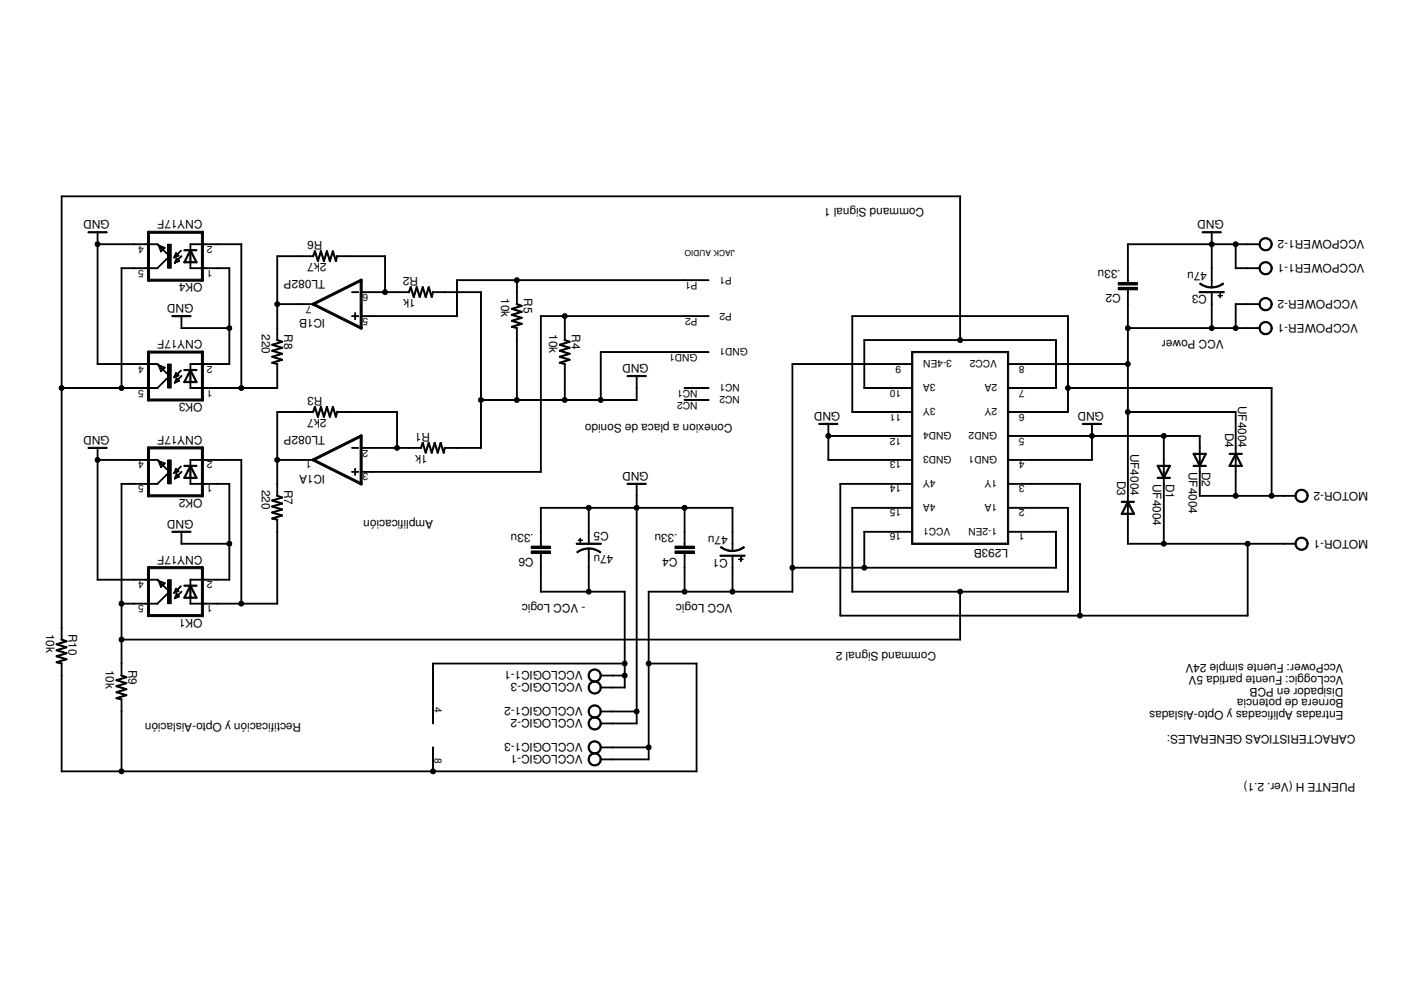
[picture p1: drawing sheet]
<svg xmlns="http://www.w3.org/2000/svg" width="297mm" height="210mm" viewBox="0 0 297 210" stroke-linecap="round" stroke-linejoin="round" font-family="sans-serif">
<defs><g id="words">
<g font-size="2.5">
<text x="23.2" y="46.7" transform="rotate(180 23.2 46.7)">GND</text>
<text x="42.9" y="46.7" transform="rotate(180 42.9 46.7)">CNY17F</text>
<text x="195.9" y="44.2" transform="rotate(180 195.9 44.2)">Command Signal 1</text>
<text x="259.4" y="46.7" transform="rotate(180 259.4 46.7)">GND</text>
<text x="68.4" y="51.1" transform="rotate(180 68.4 51.1)">R6</text>
<text x="289.3" y="50.9" transform="rotate(180 289.3 50.9)">VCCPOWER1-2</text>
<text x="68.9" y="59.4" transform="rotate(180 68.9 59.4)">TL082P</text>
<text x="69.2" y="55.9" transform="rotate(180 69.2 55.9)">2k7</text>
<text x="88.7" y="58.7" transform="rotate(180 88.7 58.7)">R2</text>
<text x="237.6" y="57.2" transform="rotate(180 237.6 57.2)">.33u</text>
<text x="255.9" y="57.8" transform="rotate(180 255.9 57.8)">47u</text>
<text x="289.3" y="56" transform="rotate(180 289.3 56)">VCCPOWER1-1</text>
<text x="41" y="64.5" transform="rotate(180 41 64.5)">GND</text>
<text x="42.9" y="60" transform="rotate(180 42.9 60)">OK4</text>
<text x="88.1" y="63.5" transform="rotate(180 88.1 63.5)">1k</text>
<text x="106.3" y="63.2" transform="rotate(90 106.3 63.2)">10k</text>
<text x="111.1" y="63.2" transform="rotate(90 111.1 63.2)">R5</text>
<text x="237.6" y="62.3" transform="rotate(180 237.6 62.3)">C2</text>
<text x="255.9" y="62.6" transform="rotate(180 255.9 62.6)">C3</text>
<text x="287.9" y="63.6" transform="rotate(180 287.9 63.6)">VCCPOWER-2</text>
<text x="55.5" y="70.8" transform="rotate(90 55.5 70.8)">220</text>
<text x="60.3" y="70.8" transform="rotate(90 60.3 70.8)">R8</text>
<text x="68.9" y="67.7" transform="rotate(180 68.9 67.7)">IC1B</text>
<text x="116.4" y="70.8" transform="rotate(90 116.4 70.8)">10k</text>
<text x="121.2" y="70.8" transform="rotate(90 121.2 70.8)">R4</text>
<text x="287.9" y="68.7" transform="rotate(180 287.9 68.7)">VCCPOWER-1</text>
<text x="42.9" y="72.1" transform="rotate(180 42.9 72.1)">CNY17F</text>
<text x="137.5" y="77.2" transform="rotate(180 137.5 77.2)">GND</text>
<text x="259.4" y="72.1" transform="rotate(180 259.4 72.1)">VCC Power</text>
<text x="42.9" y="85.4" transform="rotate(180 42.9 85.4)">OK3</text>
<text x="68.4" y="84.1" transform="rotate(180 68.4 84.1)">R3</text>
<text x="69.2" y="88.9" transform="rotate(180 69.2 88.9)">2k7</text>
<text x="155.3" y="89.9" transform="rotate(180 155.3 89.9)">Conexion a placa de Sonido</text>
<text x="178.2" y="87.3" transform="rotate(180 178.2 87.3)">GND</text>
<text x="234" y="87.3" transform="rotate(180 234 87.3)">GND</text>
<text x="262.5" y="86" transform="rotate(90 262.5 86)">UF4004</text>
<text x="23.2" y="92.4" transform="rotate(180 23.2 92.4)">GND</text>
<text x="42.9" y="92.4" transform="rotate(180 42.9 92.4)">CNY17F</text>
<text x="68.9" y="92.4" transform="rotate(180 68.9 92.4)">TL082P</text>
<text x="91.2" y="91.7" transform="rotate(180 91.2 91.7)">R1</text>
<text x="259.7" y="91.8" transform="rotate(90 259.7 91.8)">D4</text>
<text x="68.9" y="100.7" transform="rotate(180 68.9 100.7)">IC1A</text>
<text x="90.7" y="96.5" transform="rotate(180 90.7 96.5)">1k</text>
<text x="137.5" y="100" transform="rotate(180 137.5 100)">GND</text>
<text x="236.9" y="101.9" transform="rotate(90 236.9 101.9)">D3</text>
<text x="239.7" y="96.2" transform="rotate(90 239.7 96.2)">UF4004</text>
<text x="252" y="100" transform="rotate(90 252 100)">UF4004</text>
<text x="254.8" y="100" transform="rotate(90 254.8 100)">D2</text>
<text x="42.9" y="105.8" transform="rotate(180 42.9 105.8)">OK2</text>
<text x="55.5" y="103.9" transform="rotate(90 55.5 103.9)">220</text>
<text x="60.3" y="103.9" transform="rotate(90 60.3 103.9)">R7</text>
<text x="244.4" y="102.6" transform="rotate(90 244.4 102.6)">UF4004</text>
<text x="247.2" y="102.6" transform="rotate(90 247.2 102.6)">D1</text>
<text x="290.1" y="104.2" transform="rotate(180 290.1 104.2)">MOTOR-2</text>
<text x="41" y="110.2" transform="rotate(180 41 110.2)">GND</text>
<text x="91.8" y="110.2" transform="rotate(180 91.8 110.2)">Amplificación</text>
<text x="113.1" y="113.1" transform="rotate(180 113.1 113.1)">.33u</text>
<text x="129.1" y="112.9" transform="rotate(180 129.1 112.9)">C5</text>
<text x="143.6" y="113.1" transform="rotate(180 143.6 113.1)">.33u</text>
<text x="154.3" y="113.6" transform="rotate(180 154.3 113.6)">47u</text>
<text x="42.9" y="117.8" transform="rotate(180 42.9 117.8)">CNY17F</text>
<text x="113.1" y="118.2" transform="rotate(180 113.1 118.2)">C6</text>
<text x="130" y="117.7" transform="rotate(180 130 117.7)">47u</text>
<text x="143.6" y="118.2" transform="rotate(180 143.6 118.2)">C4</text>
<text x="154.3" y="118.5" transform="rotate(180 154.3 118.5)">C1</text>
<text x="213.7" y="116.3" transform="rotate(180 213.7 116.3)">L293B</text>
<text x="290.1" y="114.4" transform="rotate(180 290.1 114.4)">MOTOR-1</text>
<text x="42.9" y="131.2" transform="rotate(180 42.9 131.2)">OK1</text>
<text x="124.1" y="128" transform="rotate(180 124.1 128)">- VCC Logic</text>
<text x="155.3" y="128" transform="rotate(180 155.3 128)">VCC Logic</text>
<text x="9.8" y="134.3" transform="rotate(90 9.8 134.3)">10k</text>
<text x="14.5" y="134.3" transform="rotate(90 14.5 134.3)">R10</text>
<text x="22.5" y="142" transform="rotate(90 22.5 142)">10k</text>
<text x="27.2" y="142" transform="rotate(90 27.2 142)">R9</text>
<text x="123.6" y="142.3" transform="rotate(180 123.6 142.3)">VCCLOGIC1-1</text>
<text x="198.5" y="138.1" transform="rotate(180 198.5 138.1)">Command Signal 2</text>
<text x="284.8" y="143.2" transform="rotate(180 284.8 143.2)">VccLoggic: Fuente partida 5V</text>
<text x="284.8" y="140.7" transform="rotate(180 284.8 140.7)">VccPower: Fuente simple 24V</text>
<text x="123.6" y="150" transform="rotate(180 123.6 150)">VCCLOGIC1-2</text>
<text x="123.6" y="144.9" transform="rotate(180 123.6 144.9)">VCCLOGIC-3</text>
<text x="284.8" y="148.3" transform="rotate(180 284.8 148.3)">Bornera de potencia</text>
<text x="284.8" y="145.8" transform="rotate(180 284.8 145.8)">Disipador en PCB</text>
<text x="63.9" y="153.4" transform="rotate(180 63.9 153.4)">Rectificación y Opto-Aislación</text>
<text x="123.6" y="152.5" transform="rotate(180 123.6 152.5)">VCCLOGIC-2</text>
<text x="284.8" y="150.8" transform="rotate(180 284.8 150.8)">Entradas Aplificadas y Opto-Aisladas</text>
<text x="287.4" y="155.9" transform="rotate(180 287.4 155.9)">CARACTERISTICAS GENERALES:</text>
<text x="123.6" y="157.6" transform="rotate(180 123.6 157.6)">VCCLOGIC1-3</text>
<text x="123.6" y="160.1" transform="rotate(180 123.6 160.1)">VCCLOGIC-1</text>
<text x="287.4" y="166.1" transform="rotate(180 287.4 166.1)">PUENTE H (Ver. 2.1)</text>
</g>
<g font-size="2.2">
<text x="30.5" y="52.1" transform="rotate(180 30.5 52.1)">4</text>
<text x="45.1" y="52.1" transform="rotate(180 45.1 52.1)">2</text>
<text x="30.5" y="57.2" transform="rotate(180 30.5 57.2)">5</text>
<text x="45.1" y="57.2" transform="rotate(180 45.1 57.2)">1</text>
<text x="147.9" y="59.7" transform="rotate(180 147.9 59.7)">P1</text>
<text x="155.2" y="58.6" transform="rotate(180 155.2 58.6)">P1</text>
<text x="66" y="64.8" transform="rotate(180 66 64.8)">7</text>
<text x="78.1" y="62.3" transform="rotate(180 78.1 62.3)">6</text>
<text x="78.1" y="67.4" transform="rotate(180 78.1 67.4)">5</text>
<text x="147.9" y="67.4" transform="rotate(180 147.9 67.4)">P2</text>
<text x="155.2" y="66.3" transform="rotate(180 155.2 66.3)">P2</text>
<text x="30.5" y="77.5" transform="rotate(180 30.5 77.5)">4</text>
<text x="45.1" y="77.5" transform="rotate(180 45.1 77.5)">2</text>
<text x="147.9" y="75" transform="rotate(180 147.9 75)">GND1</text>
<text x="158.6" y="73.9" transform="rotate(180 158.6 73.9)">GND1</text>
<text x="191.1" y="77.5" transform="rotate(180 191.1 77.5)">9</text>
<text x="201.8" y="76.4" transform="rotate(180 201.8 76.4)">3-4EN</text>
<text x="211.4" y="76.4" transform="rotate(180 211.4 76.4)">VCC2</text>
<text x="217.2" y="77.5" transform="rotate(180 217.2 77.5)">8</text>
<text x="30.5" y="82.6" transform="rotate(180 30.5 82.6)">5</text>
<text x="45.1" y="82.6" transform="rotate(180 45.1 82.6)">1</text>
<text x="147.9" y="82.6" transform="rotate(180 147.9 82.6)">NC1</text>
<text x="156.9" y="81.5" transform="rotate(180 156.9 81.5)">NC1</text>
<text x="191.1" y="82.6" transform="rotate(180 191.1 82.6)">10</text>
<text x="198.4" y="81.5" transform="rotate(180 198.4 81.5)">3A</text>
<text x="211.4" y="81.5" transform="rotate(180 211.4 81.5)">2A</text>
<text x="217.2" y="82.6" transform="rotate(180 217.2 82.6)">7</text>
<text x="147.9" y="85.1" transform="rotate(180 147.9 85.1)">NC2</text>
<text x="156.9" y="84" transform="rotate(180 156.9 84)">NC2</text>
<text x="191.1" y="87.7" transform="rotate(180 191.1 87.7)">11</text>
<text x="198.3" y="86.6" transform="rotate(180 198.3 86.6)">3Y</text>
<text x="211.4" y="86.6" transform="rotate(180 211.4 86.6)">2Y</text>
<text x="217.2" y="87.7" transform="rotate(180 217.2 87.7)">6</text>
<text x="78.1" y="95.3" transform="rotate(180 78.1 95.3)">2</text>
<text x="191.1" y="92.8" transform="rotate(180 191.1 92.8)">12</text>
<text x="201.7" y="91.7" transform="rotate(180 201.7 91.7)">GND4</text>
<text x="211.4" y="91.7" transform="rotate(180 211.4 91.7)">GND2</text>
<text x="217.2" y="92.8" transform="rotate(180 217.2 92.8)">5</text>
<text x="30.5" y="97.8" transform="rotate(180 30.5 97.8)">4</text>
<text x="45.1" y="97.8" transform="rotate(180 45.1 97.8)">2</text>
<text x="66" y="97.8" transform="rotate(180 66 97.8)">1</text>
<text x="78.1" y="100.4" transform="rotate(180 78.1 100.4)">3</text>
<text x="191.1" y="97.8" transform="rotate(180 191.1 97.8)">13</text>
<text x="198.3" y="101.8" transform="rotate(180 198.3 101.8)">4Y</text>
<text x="201.7" y="96.7" transform="rotate(180 201.7 96.7)">GND3</text>
<text x="211.4" y="101.8" transform="rotate(180 211.4 101.8)">1Y</text>
<text x="211.4" y="96.7" transform="rotate(180 211.4 96.7)">GND1</text>
<text x="217.2" y="97.8" transform="rotate(180 217.2 97.8)">4</text>
<text x="30.5" y="102.9" transform="rotate(180 30.5 102.9)">5</text>
<text x="45.1" y="102.9" transform="rotate(180 45.1 102.9)">1</text>
<text x="191.1" y="102.9" transform="rotate(180 191.1 102.9)">14</text>
<text x="198.4" y="106.9" transform="rotate(180 198.4 106.9)">4A</text>
<text x="211.4" y="106.9" transform="rotate(180 211.4 106.9)">1A</text>
<text x="217.2" y="102.9" transform="rotate(180 217.2 102.9)">3</text>
<text x="191.1" y="113.1" transform="rotate(180 191.1 113.1)">16</text>
<text x="191.1" y="108" transform="rotate(180 191.1 108)">15</text>
<text x="201.5" y="112" transform="rotate(180 201.5 112)">VCC1</text>
<text x="211.4" y="112" transform="rotate(180 211.4 112)">1-2EN</text>
<text x="217.2" y="113.1" transform="rotate(180 217.2 113.1)">1</text>
<text x="217.2" y="108" transform="rotate(180 217.2 108)">2</text>
<text x="30.5" y="123.2" transform="rotate(180 30.5 123.2)">4</text>
<text x="45.1" y="123.2" transform="rotate(180 45.1 123.2)">2</text>
<text x="30.5" y="128.3" transform="rotate(180 30.5 128.3)">5</text>
<text x="45.1" y="128.3" transform="rotate(180 45.1 128.3)">1</text>
<text x="92.1" y="149.9" transform="rotate(90 92.1 149.9)">4</text>
<text x="92.1" y="160.8" transform="rotate(90 92.1 160.8)">8</text>
</g>
<text font-size="1.8" x="155.8" y="53.1" transform="rotate(180 155.8 53.1)">JACK AUDIO</text>
</g></defs>
<g fill="#000">
<path d="M13 41.6l190.6-.1 .1 .2h-190.7z" fill-rule="evenodd"/>
<path d="M13 41.6h.2l-.1 40.8-.1-.1z" fill-rule="evenodd"/>
<path d="M18.7 49.2l3.9-.1 .1 .2-4 .1z" fill-rule="evenodd"/>
<path d="M20.6 51.7h.2l-.1 25.6-.1-.1z" fill-rule="evenodd"/>
<path d="M20.6 51.7h7.7l.1 .1-7.8 .1z" fill-rule="evenodd"/>
<path d="M20.6 49.2h.2l-.1 2.7-.1-.1z" fill-rule="evenodd"/>
<path d="M25.7 56.8h.2l-.1 25.6-.1-.1z" fill-rule="evenodd"/>
<path d="M25.7 56.8h2.6l.1 .1-2.7 .1z" fill-rule="evenodd"/>
<path d="M28.2 51.7h2.7v.1l-2.6 .1z" fill-rule="evenodd"/>
<path d="M28.2 56.8h2.7v.1l-2.6 .1z" fill-rule="evenodd"/>
<path d="M30.8 51.7h2.6l.1 .1-2.7 .1z" fill-rule="evenodd"/>
<path d="M30.8 56.8h2.6l.1 .1-2.7 .1z" fill-rule="evenodd"/>
<path d="M31.3 59.3l.1-.1h11.6l.1 .3-.1 .1h-11.6z" fill-rule="evenodd"/>
<path d="M31.3 49.2l.1-.2h11.6l.1 .3-.1 .2h-11.6z" fill-rule="evenodd"/>
<path d="M31.3 49.2l.1-.2 .3 .2v10.3l-.1 .1-.3-.1z" fill-rule="evenodd"/>
<path d="M33.3 51.7h.1l.3 .4h-.1z" fill-rule="evenodd"/>
<path d="M33.6 52h.1l2.3 2.4h-.1z" fill-rule="evenodd"/>
<path d="M33.6 52h.1l.5 1.4z" fill-rule="evenodd"/>
<path d="M33.6 52l1.4 .6z" fill-rule="evenodd"/>
<path d="M34.9 52.5l.1 .1-.9 .8v-.1z" fill-rule="evenodd"/>
<path d="M35.5 51.8h.8v5.1h-.8z" fill-rule="evenodd"/>
<path d="M35.9 54.2l.1 .2-2.7 2.6v-.2z" fill-rule="evenodd"/>
<path d="M36.9 54.5l1-.3-1 .5z" fill-rule="evenodd"/>
<path d="M37 55.7l1-.4-.9 .5z" fill-rule="evenodd"/>
<path d="M38.4 54.2l.2 .2-1.6 1.4v-.1z" fill-rule="evenodd"/>
<path d="M37.2 53.7l.2-.1 .5 .6-.1 .1z" fill-rule="evenodd"/>
<path d="M37.2 53.7h.2l-.5 1z" fill-rule="evenodd"/>
<path d="M37.4 54.8h.1l.5 .6h-.1z" fill-rule="evenodd"/>
<path d="M37.4 54.8h.1l-.5 1z" fill-rule="evenodd"/>
<path d="M36.9 54.5l1.4-1.4h.1l-1.4 1.6z" fill-rule="evenodd"/>
<path d="M39 53l1.4-.1 .1 .2-1.4 .1z" fill-rule="evenodd"/>
<path d="M39 55.6l1.4-.1 .1 .1-1.4 .1z" fill-rule="evenodd"/>
<path d="M40.2 53h.3l1.3 2.6-.1 .1z" fill-rule="evenodd"/>
<path d="M40.2 53l1.5-.1 .1 .2-1.5 .1z" fill-rule="evenodd"/>
<path d="M40.2 53h.3l-.1 2.7-.2-.1z" fill-rule="evenodd"/>
<path d="M40.2 55.6l1.5-.1 .1 .1-1.5 .1z" fill-rule="evenodd"/>
<path d="M40.3 53l.2 .1-1.4 2.6-.1-.1z" fill-rule="evenodd"/>
<path d="M40.3 55.6h.2l-.1 1.4-.1-.1z" fill-rule="evenodd"/>
<path d="M40.3 51.7h.2l-.1 1.4h-.1z" fill-rule="evenodd"/>
<path d="M40.3 56.8h3.3v.1l-3.3 .1z" fill-rule="evenodd"/>
<path d="M40.3 51.7h3.3v.1l-3.3 .1z" fill-rule="evenodd"/>
<path d="M42.7 49.2l.1-.2 .3 .2v10.3l-.1 .1-.3-.1z" fill-rule="evenodd"/>
<path d="M43.5 56.8h2.6l.1 .1-2.7 .1z" fill-rule="evenodd"/>
<path d="M43.5 51.7h2.6l.1 .1-2.7 .1z" fill-rule="evenodd"/>
<path d="M46 56.8h2.7v.1l-2.7 .1z" fill-rule="evenodd"/>
<path d="M46 51.7h5.2l.1 .1-5.3 .1z" fill-rule="evenodd"/>
<path d="M48.5 56.8h.2v12.9l-.2-.1z" fill-rule="evenodd"/>
<path d="M51.1 51.7h.2l-.1 30.7-.1-.1z" fill-rule="evenodd"/>
<path d="M58.7 54.3l5.2-.1 .1 .2h-5.3z" fill-rule="evenodd"/>
<path d="M58.7 54.3h.2l-.1 10.3-.1-.1z" fill-rule="evenodd"/>
<path d="M63.8 54.3l2.6-.1 .1 .2h-2.7z" fill-rule="evenodd"/>
<path d="M66.7 53.2l.2 .1-.4 1.1h-.2z" fill-rule="evenodd"/>
<path d="M66.7 53.2h.2l.6 2.2h-.2z" fill-rule="evenodd"/>
<path d="M67.9 53.2l.2 .1-.6 2.1h-.2z" fill-rule="evenodd"/>
<path d="M67.9 53.2h.2l.6 2.2h-.1z" fill-rule="evenodd"/>
<path d="M69.2 53.2l.2 .1-.6 2.1h-.2z" fill-rule="evenodd"/>
<path d="M69.2 53.2h.2l.6 2.2h-.2z" fill-rule="evenodd"/>
<path d="M70.5 53.2l.2 .1-.7 2.1h-.1z" fill-rule="evenodd"/>
<path d="M70.5 53.2h.2l.6 2.2h-.2z" fill-rule="evenodd"/>
<path d="M71.4 54.2l.2 .1-.3 1.1h-.2z" fill-rule="evenodd"/>
<path d="M71.4 54.2h2.7v.2h-2.7z" fill-rule="evenodd"/>
<path d="M73.9 54.3l7.8-.1v.2h-7.7z" fill-rule="evenodd"/>
<path d="M76.4 59.3l.1-.1 .3 .1v10.4l-.1 .1-.3-.1z" fill-rule="evenodd"/>
<path d="M81.6 54.3h.1v7.7h-.1z" fill-rule="evenodd"/>
<path d="M96.8 59.4h.2l-.1 7.7h-.1z" fill-rule="evenodd"/>
<path d="M96.8 59.4l12.8-.1 .1 .2h-12.9z" fill-rule="evenodd"/>
<path d="M109.5 59.4l35.7-.1v.2h-35.7z" fill-rule="evenodd"/>
<path d="M109.5 59.4h.2l-.1 2.6h-.1z" fill-rule="evenodd"/>
<path d="M145.1 59.4l5.2-.1v.2h-5.2z" fill-rule="evenodd"/>
<path d="M203.5 41.6h.2l-.1 30.6h-.1z" fill-rule="evenodd"/>
<path d="M237.1 59.9h4.1v.5h-4.1z" fill-rule="evenodd"/>
<path d="M239 51.7h.2v5.3l-.2-.1z" fill-rule="evenodd"/>
<path d="M239 51.7h17.9l.1 .1-17.9 .1z" fill-rule="evenodd"/>
<path d="M239 56.8h.2v2.7h-.2z" fill-rule="evenodd"/>
<path d="M239 59.4h.2v.6h-.2z" fill-rule="evenodd"/>
<path d="M254.9 49.2l4-.1v.2l-3.9 .1z" fill-rule="evenodd"/>
<path d="M256.8 51.7h.2l-.1 5.3-.1-.1z" fill-rule="evenodd"/>
<path d="M256.8 51.7h5.2l.1 .1-5.2 .1z" fill-rule="evenodd"/>
<path d="M256.8 59.4h.2l-.1 1.6h-.1z" fill-rule="evenodd"/>
<path d="M256.8 56.8h.2l-.1 2.7h-.1z" fill-rule="evenodd"/>
<path d="M256.8 49.2h.2l-.1 2.7-.1-.1z" fill-rule="evenodd"/>
<path d="M261.9 51.7h2.7v.1l-2.7 .1z" fill-rule="evenodd"/>
<path d="M261.9 56.8h2.7v.1l-2.7 .1z" fill-rule="evenodd"/>
<path d="M261.9 51.7h.2l-.1 5.3-.1-.1z" fill-rule="evenodd"/>
<path d="M264.4 56.8h2.7l.1 .1-2.7 .1z" fill-rule="evenodd"/>
<path d="M264.4 51.7h2.7l.1 .1-2.7 .1z" fill-rule="evenodd"/>
<path d="M267.2 56l.5-.4a1.44 1.44 0 0 1 1.5 .2l.5 .7v.4h-.2a1.17 1.17 0 0 1-.7 1 1.17 1.17 0 0 1-1.2-.1l-.4-.6v-.7a1.16 1.16 0 0 1 1.6-.7l.5 .4 .2 .7h.2a1.38 1.38 0 0 1-1.2 1.4 1.43 1.43 0 0 1-1.4-2.1z" fill-rule="evenodd"/>
<path d="M267.2 50.9l.5-.4a1.44 1.44 0 0 1 1.5 .2l.5 .7v.4h-.2a1.17 1.17 0 0 1-.7 1 1.17 1.17 0 0 1-1.2-.1l-.4-.6v-.7a1.16 1.16 0 0 1 1.6-.7l.5 .4 .2 .7h.2a1.38 1.38 0 0 1-1.2 1.4 1.43 1.43 0 0 1-1.4-2.1z" fill-rule="evenodd"/>
<path d="M20.6 77.1h7.7l.1 .1-7.8 .1z" fill-rule="evenodd"/>
<path d="M28.2 77.1h2.7v.1l-2.6 .1z" fill-rule="evenodd"/>
<path d="M30.8 77.1h2.6l.1 .1-2.7 .1z" fill-rule="evenodd"/>
<path d="M31.4 74.4h11.6l.1 .3-.1 .2h-11.6l-.1-.2z" fill-rule="evenodd"/>
<path d="M31.4 74.4l.3 .2v10.3l-.1 .1-.3-.1v-10.3z" fill-rule="evenodd"/>
<path d="M33.3 77.1h.1l.3 .4h-.1z" fill-rule="evenodd"/>
<path d="M33.6 77.4h.1l2.3 2.4h-.1z" fill-rule="evenodd"/>
<path d="M33.6 77.4h.1l.5 1.4z" fill-rule="evenodd"/>
<path d="M33.6 77.4l1.4 .6z" fill-rule="evenodd"/>
<path d="M34.9 77.9l.1 .1-.9 .8v-.1z" fill-rule="evenodd"/>
<path d="M35.5 77.2h.8v5.1h-.8z" fill-rule="evenodd"/>
<path d="M33.3 82.2l2.6-2.6 .1 .1-2.6 2.7z" fill-rule="evenodd"/>
<path d="M36.4 67l4-.1 .1 .2-4 .1z" fill-rule="evenodd"/>
<path d="M36.9 79.9l1-.3-1 .5z" fill-rule="evenodd"/>
<path d="M37.2 79.1l.2-.1 .5 .6-.1 .1z" fill-rule="evenodd"/>
<path d="M37.2 79.1h.2l-.5 1z" fill-rule="evenodd"/>
<path d="M38.3 78.5l.1 .1-1.5 1.5v-.2z" fill-rule="evenodd"/>
<path d="M38.4 69.5h10.3v.1l-10.3 .1z" fill-rule="evenodd"/>
<path d="M38.4 67h.2l-.1 2.7-.1-.1z" fill-rule="evenodd"/>
<path d="M38.4 79.6l.2 .2-1.6 1.4v-.1z" fill-rule="evenodd"/>
<path d="M39 78.4l1.4-.1 .1 .2-1.4 .1z" fill-rule="evenodd"/>
<path d="M40.2 78.4h.3l1.3 2.6-.1 .1z" fill-rule="evenodd"/>
<path d="M40.2 78.4l1.5-.1 .1 .2-1.5 .1z" fill-rule="evenodd"/>
<path d="M40.2 78.4h.3l-.1 2.7-.2-.1z" fill-rule="evenodd"/>
<path d="M40.3 78.4l.2 .1-1.4 2.6-.1-.1z" fill-rule="evenodd"/>
<path d="M40.3 77.1h.2l-.1 1.4h-.1z" fill-rule="evenodd"/>
<path d="M40.3 77.1h3.3v.1l-3.3 .1z" fill-rule="evenodd"/>
<path d="M42.8 74.4l.3 .2v10.3l-.1 .1-.3-.1v-10.3z" fill-rule="evenodd"/>
<path d="M43.5 77.1h2.6l.1 .1-2.7 .1z" fill-rule="evenodd"/>
<path d="M46 77.1h2.7v.1l-2.7 .1z" fill-rule="evenodd"/>
<path d="M48.5 69.5h.2v7.8l-.2-.1z" fill-rule="evenodd"/>
<path d="M57.6 73l2.3-.6-.1 .2-2 .6z" fill-rule="evenodd"/>
<path d="M57.6 73l2.2 .6 .1 .2-2.2-.6z" fill-rule="evenodd"/>
<path d="M57.6 74.3l2.3-.6-.1 .1-2 .7z" fill-rule="evenodd"/>
<path d="M57.6 74.3l2.2 .6 .1 .2-2.2-.6z" fill-rule="evenodd"/>
<path d="M57.6 75.6l2.3-.7-.1 .2-2 .6z" fill-rule="evenodd"/>
<path d="M57.6 75.6l2.2 .6 .1 .1-2.2-.6z" fill-rule="evenodd"/>
<path d="M57.6 76.8l2.3-.6-.1 .2-2 .6z" fill-rule="evenodd"/>
<path d="M57.6 76.8l1.2 .3 .1 .1-1.2-.2z" fill-rule="evenodd"/>
<path d="M58.7 72l1.1 .4 .1 .1-1.2-.3z" fill-rule="evenodd"/>
<path d="M58.7 64.4h5.2l.1 .1-5.3 .1z" fill-rule="evenodd"/>
<path d="M58.7 64.4h.2l-.1 5.3-.1-.1z" fill-rule="evenodd"/>
<path d="M58.7 79.7h.2l-.1 2.7-.1-.1z" fill-rule="evenodd"/>
<path d="M58.7 77.1h.2l-.1 2.7h-.1z" fill-rule="evenodd"/>
<path d="M58.7 69.5h.2l-.1 2.7h-.1z" fill-rule="evenodd"/>
<path d="M63.8 64.4h2.6l.1 .1-2.7 .1z" fill-rule="evenodd"/>
<path d="M66.2 64.4l10.3-5.2 .3 .1-.1 .3-10.3 5.1-.2-.1z" fill-rule="evenodd"/>
<path d="M66.2 64.4l.2-.1 10.3 5.1 .1 .3-.3 .1-10.2-5.1z" fill-rule="evenodd"/>
<path d="M74.6 67l1.4-.1v.2h-1.4z" fill-rule="evenodd"/>
<path d="M74.6 61.9h1.4v.1h-1.4z" fill-rule="evenodd"/>
<path d="M75.2 66.4h.2l-.1 1.3h-.1z" fill-rule="evenodd"/>
<path d="M76.5 61.9h2.6l.1 .1h-2.7z" fill-rule="evenodd"/>
<path d="M76.5 67l2.6-.1 .1 .2h-2.7z" fill-rule="evenodd"/>
<path d="M79 61.9h2.7v.1h-2.6z" fill-rule="evenodd"/>
<path d="M79 67l17.9-.1 .1 .2h-17.9z" fill-rule="evenodd"/>
<path d="M81.6 61.9h2.6l.1 .1h-2.7z" fill-rule="evenodd"/>
<path d="M84.1 61.9h2.7v.1h-2.7z" fill-rule="evenodd"/>
<path d="M87 60.8l.2 .1-.4 1.1h-.2z" fill-rule="evenodd"/>
<path d="M87 60.8h.2l.6 2.2h-.2z" fill-rule="evenodd"/>
<path d="M88.3 60.8l.2 .1-.7 2.1h-.1z" fill-rule="evenodd"/>
<path d="M88.3 60.8h.2l.6 2.2h-.2z" fill-rule="evenodd"/>
<path d="M89.5 60.8l.2 .1-.6 2.1h-.2z" fill-rule="evenodd"/>
<path d="M89.5 60.8h.2l.6 2.2h-.1z" fill-rule="evenodd"/>
<path d="M90.8 60.8l.2 .1-.6 2.1h-.2z" fill-rule="evenodd"/>
<path d="M90.8 60.8h.2l.6 2.2h-.2z" fill-rule="evenodd"/>
<path d="M91.7 61.9h.2l-.3 1.1h-.1z" fill-rule="evenodd"/>
<path d="M91.7 61.9h2.7v.1h-2.6z" fill-rule="evenodd"/>
<path d="M94.3 61.9h7.7l.1 .1h-7.8z" fill-rule="evenodd"/>
<path d="M101.9 61.9h.2l-.1 23h-.1z" fill-rule="evenodd"/>
<path d="M108.4 65.4l2.3-.6-.1 .2-2 .6z" fill-rule="evenodd"/>
<path d="M108.4 65.4l2.2 .6 .1 .2-2.2-.6z" fill-rule="evenodd"/>
<path d="M108.4 66.7l2.3-.6-.1 .1-2 .7z" fill-rule="evenodd"/>
<path d="M108.4 66.7l2.2 .6 .1 .2-2.2-.6z" fill-rule="evenodd"/>
<path d="M108.4 68l2.3-.7-.1 .2-2 .6z" fill-rule="evenodd"/>
<path d="M108.4 68l2.2 .6 .1 .1-2.2-.6z" fill-rule="evenodd"/>
<path d="M108.4 69.2l2.3-.6-.1 .2-2 .6z" fill-rule="evenodd"/>
<path d="M108.4 69.2l1.2 .2 .1 .2-1.2-.2z" fill-rule="evenodd"/>
<path d="M109.5 64.4l1.1 .3 .1 .2-1.2-.3z" fill-rule="evenodd"/>
<path d="M109.5 72.1h.2l-.1 12.8h-.1z" fill-rule="evenodd"/>
<path d="M109.5 69.5h.2l-.1 2.7h-.1z" fill-rule="evenodd"/>
<path d="M109.5 61.9h.2l-.1 2.7-.1-.1z" fill-rule="evenodd"/>
<path d="M114.6 67h.2l-.1 33.1h-.1z" fill-rule="evenodd"/>
<path d="M114.6 67l5.2-.1v.2h-5.2z" fill-rule="evenodd"/>
<path d="M118.6 73l2.2-.6v.2l-2.1 .6z" fill-rule="evenodd"/>
<path d="M118.6 73l2.2 .6v.2l-2.2-.6z" fill-rule="evenodd"/>
<path d="M118.6 74.3l2.2-.6v.1l-2.1 .7z" fill-rule="evenodd"/>
<path d="M118.6 74.3l2.2 .6v.2l-2.2-.6z" fill-rule="evenodd"/>
<path d="M118.6 75.6l2.2-.7v.2l-2.1 .6z" fill-rule="evenodd"/>
<path d="M118.6 75.6l2.2 .6v.1l-2.2-.6z" fill-rule="evenodd"/>
<path d="M118.6 76.8l2.2-.6v.2l-2.1 .6z" fill-rule="evenodd"/>
<path d="M118.6 76.8l1.2 .3v.1l-1.2-.2z" fill-rule="evenodd"/>
<path d="M119.6 72l1.2 .4v.1l-1.1-.3z" fill-rule="evenodd"/>
<path d="M119.7 67h.1v2.7l-.1-.1z" fill-rule="evenodd"/>
<path d="M119.7 67l25.5-.1v.2h-25.5z" fill-rule="evenodd"/>
<path d="M119.7 79.7h.1v5.2h-.1z" fill-rule="evenodd"/>
<path d="M119.7 77.1h.1v2.7h-.1z" fill-rule="evenodd"/>
<path d="M119.7 69.5h.1v2.7h-.1z" fill-rule="evenodd"/>
<path d="M127.3 74.6h17.9v.1h-17.9z" fill-rule="evenodd"/>
<path d="M127.3 74.6h.2l-.1 10.3h-.1z" fill-rule="evenodd"/>
<path d="M133 79.7l3.9-.1 .1 .2-4 .1z" fill-rule="evenodd"/>
<path d="M134.9 79.7h.2l-.1 2.7-.1-.1z" fill-rule="evenodd"/>
<path d="M145.1 67l5.2-.1v.2h-5.2z" fill-rule="evenodd"/>
<path d="M145.1 74.6h5.2v.1h-5.2z" fill-rule="evenodd"/>
<path d="M167.9 77.1h20.5v.1l-20.4 .1z" fill-rule="evenodd"/>
<path d="M167.9 77.1h.2l-.1 43.4-.1-.1z" fill-rule="evenodd"/>
<path d="M180.6 67l45.9-.1v.2h-45.8z" fill-rule="evenodd"/>
<path d="M180.6 67h.2l-.1 20.4h-.1z" fill-rule="evenodd"/>
<path d="M183.2 72.1l20.4-.1 .1 .2h-20.5z" fill-rule="evenodd"/>
<path d="M183.2 72.1h.1v10.3l-.1-.1z" fill-rule="evenodd"/>
<path d="M188.2 77.1h5.2l.1 .1-5.2 .1z" fill-rule="evenodd"/>
<path d="M193.3 74.6l20.5-.1 .1 .2-20.5 .1z" fill-rule="evenodd"/>
<path d="M193.3 74.6h.2l-.1 40.8-.1-.1z" fill-rule="evenodd"/>
<path d="M203.5 72.1l20.4-.1 .1 .2h-20.5z" fill-rule="evenodd"/>
<path d="M213.6 74.6h.3l-.1 40.8-.2-.1z" fill-rule="evenodd"/>
<path d="M213.6 77.1h5.2l.1 .1-5.2 .1z" fill-rule="evenodd"/>
<path d="M218.7 77.1h20.5v.1l-20.4 .1z" fill-rule="evenodd"/>
<path d="M223.8 72.1h.2l-.1 10.3-.1-.1z" fill-rule="evenodd"/>
<path d="M226.3 67h.2v15.4l-.2-.1z" fill-rule="evenodd"/>
<path d="M237.1 60.9h4.1v.5h-4.1z" fill-rule="evenodd"/>
<path d="M239 64.4h.2v5.3l-.2-.1z" fill-rule="evenodd"/>
<path d="M239 69.5h.2v7.8l-.2-.1z" fill-rule="evenodd"/>
<path d="M239 69.5h17.9l.1 .1-17.9 .1z" fill-rule="evenodd"/>
<path d="M239 77.1h.2v10.3h-.2z" fill-rule="evenodd"/>
<path d="M239 61.9h.2v2.7l-.2-.1z" fill-rule="evenodd"/>
<path d="M239 61.4h.2v.6h-.2z" fill-rule="evenodd"/>
<path d="M254.2 61.9l5.3-.1 .1 .2-5.3 .1z" fill-rule="evenodd"/>
<path d="M254.5 60l1.6 .8h.8v.3l-.8-.1-1.1-.4-.7-.4z" fill-rule="evenodd"/>
<path d="M256.8 64.4h.2l-.1 5.3-.1-.1z" fill-rule="evenodd"/>
<path d="M256.8 69.5h5.2l.1 .1-5.2 .1z" fill-rule="evenodd"/>
<path d="M256.8 61.9h.2l-.1 2.7-.1-.1z" fill-rule="evenodd"/>
<path d="M256.9 60.8l1.3-.2 1.1-.6 .1 .2-1.1 .6-1.4 .3z" fill-rule="evenodd"/>
<path d="M258.3 62.6h.9v.2h-.9z" fill-rule="evenodd"/>
<path d="M258.6 62.2h.2v.9h-.2z" fill-rule="evenodd"/>
<path d="M261.9 69.5h2.7v.1l-2.7 .1z" fill-rule="evenodd"/>
<path d="M261.9 64.4h2.7v.1l-2.7 .1z" fill-rule="evenodd"/>
<path d="M261.9 64.4h.2l-.1 5.3-.1-.1z" fill-rule="evenodd"/>
<path d="M264.4 69.5h2.7l.1 .1-2.7 .1z" fill-rule="evenodd"/>
<path d="M264.4 64.4h2.7l.1 .1-2.7 .1z" fill-rule="evenodd"/>
<path d="M267.2 68.7l.5-.4a1.44 1.44 0 0 1 1.5 .2l.5 .7v.4h-.2a1.17 1.17 0 0 1-.7 1 1.17 1.17 0 0 1-1.2-.1l-.4-.6v-.7a1.16 1.16 0 0 1 1.6-.7l.5 .4 .2 .7h.2a1.38 1.38 0 0 1-1.2 1.4 1.43 1.43 0 0 1-1.4-2.1z" fill-rule="evenodd"/>
<path d="M267.2 63.6l.5-.4a1.44 1.44 0 0 1 1.5 .2l.5 .7v.4h-.2a1.17 1.17 0 0 1-.7 1 1.17 1.17 0 0 1-1.2-.1l-.4-.6v-.7a1.16 1.16 0 0 1 1.6-.7l.5 .4 .2 .7h.2a1.38 1.38 0 0 1-1.2 1.4 1.43 1.43 0 0 1-1.4-2.1z" fill-rule="evenodd"/>
<path d="M13 82.2h.2l-.1 51-.1-.1z" fill-rule="evenodd"/>
<path d="M13 82.2h12.8l.1 .1-12.9 .1z" fill-rule="evenodd"/>
<path d="M18.7 94.9l3.9-.1 .1 .2-4 .1z" fill-rule="evenodd"/>
<path d="M20.6 97.5h.2l-.1 25.5h-.1z" fill-rule="evenodd"/>
<path d="M20.6 97.5l7.7-.1 .1 .2h-7.8z" fill-rule="evenodd"/>
<path d="M20.6 94.9h.2l-.1 2.7h-.1z" fill-rule="evenodd"/>
<path d="M25.7 82.2h2.6l.1 .1-2.7 .1z" fill-rule="evenodd"/>
<path d="M28.2 97.5l2.7-.1v.2h-2.6z" fill-rule="evenodd"/>
<path d="M28.2 82.2h2.7v.1l-2.6 .1z" fill-rule="evenodd"/>
<path d="M30.8 97.5l2.6-.1 .1 .2h-2.7z" fill-rule="evenodd"/>
<path d="M30.8 82.2h2.6l.1 .1-2.7 .1z" fill-rule="evenodd"/>
<path d="M31.4 94.8h11.6l.1 .3-.1 .1h-11.6l-.1-.1z" fill-rule="evenodd"/>
<path d="M31.4 94.8l.3 .1v10.3l-.1 .1-.3-.1v-10.3z" fill-rule="evenodd"/>
<path d="M31.4 84.6h11.6l.1 .3-.1 .1h-11.6l-.1-.1z" fill-rule="evenodd"/>
<path d="M33.3 97.5l.1-.1 .3 .4h-.1z" fill-rule="evenodd"/>
<path d="M33.6 97.7l2.4 2.3v.1l-2.4-2.3z" fill-rule="evenodd"/>
<path d="M33.6 97.7l.6 1.4z" fill-rule="evenodd"/>
<path d="M33.6 97.7l1.4 .6-1.4-.5z" fill-rule="evenodd"/>
<path d="M34.9 98.2l.1 .1-.9 .8v-.1z" fill-rule="evenodd"/>
<path d="M35.5 97.5h.8v5.1h-.8z" fill-rule="evenodd"/>
<path d="M37 81l1-.3-.9 .5z" fill-rule="evenodd"/>
<path d="M37.2 99.4l.2-.1 .5 .7h-.1z" fill-rule="evenodd"/>
<path d="M37.2 99.4h.2l-.5 1z" fill-rule="evenodd"/>
<path d="M37.4 80.2h.1l.5 .6h-.1z" fill-rule="evenodd"/>
<path d="M37.4 80.2h.1l-.5 1z" fill-rule="evenodd"/>
<path d="M38.3 98.8l.1 .1-1.5 1.5v-.1z" fill-rule="evenodd"/>
<path d="M39 98.7h1.4l.1 .1-1.4 .1z" fill-rule="evenodd"/>
<path d="M39 81l1.4-.1 .1 .1-1.4 .1z" fill-rule="evenodd"/>
<path d="M40.2 98.7h.3l1.3 2.6-.1 .1z" fill-rule="evenodd"/>
<path d="M40.2 98.7h1.5l.1 .1-1.5 .1z" fill-rule="evenodd"/>
<path d="M40.2 98.7h.3l-.1 2.7h-.2z" fill-rule="evenodd"/>
<path d="M40.2 81l1.5-.1 .1 .1-1.5 .1z" fill-rule="evenodd"/>
<path d="M40.3 98.7l.2 .1-1.4 2.6-.1-.1z" fill-rule="evenodd"/>
<path d="M40.3 97.5h.2l-.1 1.4-.1-.1z" fill-rule="evenodd"/>
<path d="M40.3 97.5l3.3-.1v.2h-3.3z" fill-rule="evenodd"/>
<path d="M40.3 81h.2l-.1 1.4-.1-.1z" fill-rule="evenodd"/>
<path d="M40.3 82.2h3.3v.1l-3.3 .1z" fill-rule="evenodd"/>
<path d="M42.7 94.9l.1-.1 .3 .1v10.3l-.1 .1-.3-.1z" fill-rule="evenodd"/>
<path d="M43.5 97.5l2.6-.1 .1 .2h-2.7z" fill-rule="evenodd"/>
<path d="M43.5 82.2h2.6l.1 .1-2.7 .1z" fill-rule="evenodd"/>
<path d="M46 82.2h5.2l.1 .1-5.3 .1z" fill-rule="evenodd"/>
<path d="M46 97.5l5.2-.1 .1 .2h-5.3z" fill-rule="evenodd"/>
<path d="M51.1 82.2h7.7l.1 .1-7.8 .1z" fill-rule="evenodd"/>
<path d="M51.1 97.5h.2l-.1 30.6-.1-.1z" fill-rule="evenodd"/>
<path d="M58.7 87.3h5.2l.1 .1h-5.3z" fill-rule="evenodd"/>
<path d="M58.7 87.3h.2l-.1 10.3h-.1z" fill-rule="evenodd"/>
<path d="M58.7 97.5l5.2-.1 .1 .2h-5.3z" fill-rule="evenodd"/>
<path d="M58.7 97.5h.2l-.1 5.2-.1-.1z" fill-rule="evenodd"/>
<path d="M63.8 97.5l2.6-.1 .1 .2h-2.7z" fill-rule="evenodd"/>
<path d="M63.8 87.3h2.6l.1 .1h-2.7z" fill-rule="evenodd"/>
<path d="M66.2 97.4l10.3-5.2 .3 .1-.1 .3-10.3 5.1-.2-.1z" fill-rule="evenodd"/>
<path d="M66.2 97.4l.2-.1 10.3 5.1 .1 .3-.3 .1-10.2-5.1z" fill-rule="evenodd"/>
<path d="M66.7 86.2l.2 .1-.4 1.1h-.2z" fill-rule="evenodd"/>
<path d="M66.7 86.2h.2l.6 2.2h-.2z" fill-rule="evenodd"/>
<path d="M67.9 86.2l.2 .1-.6 2.1h-.2z" fill-rule="evenodd"/>
<path d="M67.9 86.2h.2l.6 2.2h-.1z" fill-rule="evenodd"/>
<path d="M69.2 86.2l.2 .1-.6 2.1h-.2z" fill-rule="evenodd"/>
<path d="M69.2 86.2h.2l.6 2.2h-.2z" fill-rule="evenodd"/>
<path d="M70.5 86.2l.2 .1-.7 2.1h-.1z" fill-rule="evenodd"/>
<path d="M70.5 86.2h.2l.6 2.2h-.2z" fill-rule="evenodd"/>
<path d="M71.4 87.3h.2l-.3 1.1h-.2z" fill-rule="evenodd"/>
<path d="M71.4 87.3h2.7v.1h-2.7z" fill-rule="evenodd"/>
<path d="M73.9 87.3h10.3l.1 .1h-10.3z" fill-rule="evenodd"/>
<path d="M74.6 94.9h1.4v.1l-1.4 .1z" fill-rule="evenodd"/>
<path d="M75.2 99.4h.2l-.1 1.4-.1-.1z" fill-rule="evenodd"/>
<path d="M76.4 92.3l.1-.1 .3 .1v10.4l-.1 .1-.3-.1z" fill-rule="evenodd"/>
<path d="M76.5 94.9h2.6l.1 .1-2.7 .1z" fill-rule="evenodd"/>
<path d="M79 94.9h5.2l.1 .1-5.2 .1z" fill-rule="evenodd"/>
<path d="M84.1 94.9h2.7v.1l-2.7 .1z" fill-rule="evenodd"/>
<path d="M84.1 87.3h.2l-.1 7.8-.1-.1z" fill-rule="evenodd"/>
<path d="M86.6 94.9h2.7l.1 .1-2.7 .1z" fill-rule="evenodd"/>
<path d="M89.5 93.9l.2 .1-.3 1-.2 .1z" fill-rule="evenodd"/>
<path d="M89.5 93.9h.2l.6 2.2-.1-.1z" fill-rule="evenodd"/>
<path d="M90.8 93.9l.2 .1-.6 2-.2 .1z" fill-rule="evenodd"/>
<path d="M90.8 93.9h.2l.6 2.2-.2-.1z" fill-rule="evenodd"/>
<path d="M92.1 93.9l.2 .1-.7 2-.1 .1z" fill-rule="evenodd"/>
<path d="M92.1 93.9h.2l.6 2.2-.2-.1z" fill-rule="evenodd"/>
<path d="M93.3 93.9l.2 .1-.6 2-.2 .1z" fill-rule="evenodd"/>
<path d="M93.3 93.9h.2l.6 2.2-.1-.1z" fill-rule="evenodd"/>
<path d="M94.2 94.9l.2 .1-.2 1-.2 .1z" fill-rule="evenodd"/>
<path d="M94.3 94.9h2.6l.1 .1-2.7 .1z" fill-rule="evenodd"/>
<path d="M96.8 94.9h5.2l.1 .1-5.3 .1z" fill-rule="evenodd"/>
<path d="M101.9 84.8l7.7-.1 .1 .2h-7.8z" fill-rule="evenodd"/>
<path d="M101.9 84.8h.2l-.1 10.3-.1-.1z" fill-rule="evenodd"/>
<path d="M109.5 84.8l10.3-.1v.2h-10.3z" fill-rule="evenodd"/>
<path d="M119.7 84.8l7.7-.1 .1 .2h-7.8z" fill-rule="evenodd"/>
<path d="M127.3 84.8l7.7-.1 .1 .2h-7.8z" fill-rule="evenodd"/>
<path d="M134.9 82.2h.2l-.1 2.7h-.1z" fill-rule="evenodd"/>
<path d="M145.1 82.2h5.2v.1l-5.2 .1z" fill-rule="evenodd"/>
<path d="M145.1 84.8l5.2-.1v.2h-5.2z" fill-rule="evenodd"/>
<path d="M173.6 89.8h4l.1 .1-4 .1z" fill-rule="evenodd"/>
<path d="M175.5 97.5l12.9-.1v.2h-12.8z" fill-rule="evenodd"/>
<path d="M175.5 92.4h.2v5.2h-.2z" fill-rule="evenodd"/>
<path d="M175.5 92.4l12.9-.1v.2h-12.8z" fill-rule="evenodd"/>
<path d="M175.5 89.8h.2v2.7h-.2z" fill-rule="evenodd"/>
<path d="M180.6 87.3h7.8v.1h-7.7z" fill-rule="evenodd"/>
<path d="M183.2 82.2h5.2v.1l-5.2 .1z" fill-rule="evenodd"/>
<path d="M188.2 97.5l5.2-.1 .1 .2h-5.2z" fill-rule="evenodd"/>
<path d="M188.2 92.4l5.2-.1 .1 .2h-5.2z" fill-rule="evenodd"/>
<path d="M188.2 87.3h5.2l.1 .1h-5.2z" fill-rule="evenodd"/>
<path d="M188.2 82.2h5.2l.1 .1-5.2 .1z" fill-rule="evenodd"/>
<path d="M213.6 97.5l5.2-.1 .1 .2h-5.2z" fill-rule="evenodd"/>
<path d="M213.6 92.4l5.2-.1 .1 .2h-5.2z" fill-rule="evenodd"/>
<path d="M213.6 87.3h5.2l.1 .1h-5.2z" fill-rule="evenodd"/>
<path d="M213.6 82.2h5.2l.1 .1-5.2 .1z" fill-rule="evenodd"/>
<path d="M218.7 87.3h7.8v.1h-7.7z" fill-rule="evenodd"/>
<path d="M218.7 97.5l12.8-.1 .1 .2h-12.8z" fill-rule="evenodd"/>
<path d="M218.7 92.4l12.8-.1 .1 .2h-12.8z" fill-rule="evenodd"/>
<path d="M218.7 82.2h5.2l.1 .1-5.2 .1z" fill-rule="evenodd"/>
<path d="M226.3 82.2h.2v5.2h-.2z" fill-rule="evenodd"/>
<path d="M226.3 82.2h43.3l.1 .1-43.3 .1z" fill-rule="evenodd"/>
<path d="M229.5 89.8h4v.1l-3.9 .1z" fill-rule="evenodd"/>
<path d="M231.4 92.4h.2l-.1 5.2h-.1z" fill-rule="evenodd"/>
<path d="M231.4 92.4l15.4-.1v.2h-15.3z" fill-rule="evenodd"/>
<path d="M231.4 89.8h.2l-.1 2.7h-.1z" fill-rule="evenodd"/>
<path d="M239 87.3h23l.1 .1h-23z" fill-rule="evenodd"/>
<path d="M239 87.3h.2v17.9h-.2z" fill-rule="evenodd"/>
<path d="M245.4 98.7h.2l1.3 2.6-.1 .1z" fill-rule="evenodd"/>
<path d="M245.4 98.7h2.7v.1l-2.7 .1z" fill-rule="evenodd"/>
<path d="M246.7 92.4l7.7-.1 .1 .2h-7.8z" fill-rule="evenodd"/>
<path d="M246.7 92.4h.1v5.2h-.1z" fill-rule="evenodd"/>
<path d="M246.7 97.5h.1v2.6h-.1z" fill-rule="evenodd"/>
<path d="M247.9 98.7l.2 .1-1.4 2.6-.1-.1z" fill-rule="evenodd"/>
<path d="M253 96.2h.2l1.3 2.5-.1 .2z" fill-rule="evenodd"/>
<path d="M253 96.2l2.7-.1 .1 .2-2.7 .1z" fill-rule="evenodd"/>
<path d="M253 98.7h1.4l.1 .1-1.4 .1z" fill-rule="evenodd"/>
<path d="M254.2 98.7h1.5l.1 .1-1.5 .1z" fill-rule="evenodd"/>
<path d="M254.3 92.4h.2l-.1 2.7-.1-.1z" fill-rule="evenodd"/>
<path d="M254.3 94.9h.2l-.1 2.7h-.1z" fill-rule="evenodd"/>
<path d="M254.3 97.5h.2l-.1 2.6h-.1z" fill-rule="evenodd"/>
<path d="M255.6 96.2l.2 .1-1.5 2.6-.1-.2z" fill-rule="evenodd"/>
<path d="M260.6 96.2l1.4-.1 .1 .2-1.4 .1z" fill-rule="evenodd"/>
<path d="M260.6 98.7h2.7l.1 .1-2.7 .1z" fill-rule="evenodd"/>
<path d="M261.9 96.2h.2l1.3 2.5-.1 .2z" fill-rule="evenodd"/>
<path d="M261.9 96.2l1.4-.1 .1 .2-1.5 .1z" fill-rule="evenodd"/>
<path d="M261.9 87.3h.2l-.1 7.8-.1-.1z" fill-rule="evenodd"/>
<path d="M261.9 97.5h.2l-.1 2.6h-.1z" fill-rule="evenodd"/>
<path d="M261.9 94.9h.2l-.1 2.7h-.1z" fill-rule="evenodd"/>
<path d="M261.9 96.2l.2 .1-1.4 2.6-.1-.2z" fill-rule="evenodd"/>
<path d="M269.5 82.2h.2l-.1 23h-.1z" fill-rule="evenodd"/>
<path d="M25.7 102.5h.2l-.1 25.6-.1-.1z" fill-rule="evenodd"/>
<path d="M25.7 102.5h2.6l.1 .1-2.7 .1z" fill-rule="evenodd"/>
<path d="M28.2 102.5h2.7v.1l-2.6 .1z" fill-rule="evenodd"/>
<path d="M30.8 102.5h2.6l.1 .1-2.7 .1z" fill-rule="evenodd"/>
<path d="M31.3 105l.1-.1h11.6l.1 .3-.1 .1h-11.6z" fill-rule="evenodd"/>
<path d="M33.3 102.5l2.6-2.5h.1l-2.6 2.7z" fill-rule="evenodd"/>
<path d="M36.4 112.7l4-.1 .1 .2-4 .1z" fill-rule="evenodd"/>
<path d="M36.9 100.3l1-.4-1 .5z" fill-rule="evenodd"/>
<path d="M37 101.4l1-.4-.9 .5z" fill-rule="evenodd"/>
<path d="M37.4 100.5h.1l.5 .6h-.1z" fill-rule="evenodd"/>
<path d="M37.4 100.5l.1 .1-.5 .9z" fill-rule="evenodd"/>
<path d="M38.4 115.2h10.3v.1l-10.3 .1z" fill-rule="evenodd"/>
<path d="M38.4 112.7h.2l-.1 2.7-.1-.1z" fill-rule="evenodd"/>
<path d="M38.4 100l.2 .1-1.6 1.4v-.1z" fill-rule="evenodd"/>
<path d="M39 101.3l1.4-.1 .1 .2h-1.4z" fill-rule="evenodd"/>
<path d="M40.2 101.3l1.5-.1 .1 .2h-1.5z" fill-rule="evenodd"/>
<path d="M40.3 101.3h.2l-.1 1.4-.1-.1z" fill-rule="evenodd"/>
<path d="M40.3 102.5h3.3v.1l-3.3 .1z" fill-rule="evenodd"/>
<path d="M43.5 102.5h2.6l.1 .1-2.7 .1z" fill-rule="evenodd"/>
<path d="M46 102.5h2.7v.1l-2.7 .1z" fill-rule="evenodd"/>
<path d="M48.5 115.2h.2v7.8h-.2z" fill-rule="evenodd"/>
<path d="M48.5 102.5h.2v12.9l-.2-.1z" fill-rule="evenodd"/>
<path d="M57.6 106.1l2.3-.7-.1 .2-2 .6z" fill-rule="evenodd"/>
<path d="M57.6 106.1l2.2 .6 .1 .1-2.2-.6z" fill-rule="evenodd"/>
<path d="M57.6 107.3l2.3-.6-.1 .2-2 .6z" fill-rule="evenodd"/>
<path d="M57.6 107.3l2.2 .6 .1 .2-2.2-.6z" fill-rule="evenodd"/>
<path d="M57.6 108.6l2.3-.6-.1 .1-2 .7z" fill-rule="evenodd"/>
<path d="M57.6 108.6l2.2 .6 .1 .2-2.2-.6z" fill-rule="evenodd"/>
<path d="M57.6 109.9l2.3-.7-.1 .2-2 .6z" fill-rule="evenodd"/>
<path d="M57.6 109.9l1.2 .2 .1 .2-1.2-.3z" fill-rule="evenodd"/>
<path d="M58.7 105l1.1 .4 .1 .2-1.2-.4z" fill-rule="evenodd"/>
<path d="M58.7 112.7h.2l-.1 15.4-.1-.1z" fill-rule="evenodd"/>
<path d="M58.7 110.2h.2l-.1 2.6h-.1z" fill-rule="evenodd"/>
<path d="M58.7 102.5h.2l-.1 2.7h-.1z" fill-rule="evenodd"/>
<path d="M74.6 100h1.4v.1h-1.4z" fill-rule="evenodd"/>
<path d="M76.5 100h2.6l.1 .1h-2.7z" fill-rule="evenodd"/>
<path d="M79 100h35.7l.1 .1h-35.7z" fill-rule="evenodd"/>
<path d="M112.6 116.8h4.1v.5h-4.1z" fill-rule="evenodd"/>
<path d="M112.6 115.8h4.1v.5h-4.1z" fill-rule="evenodd"/>
<path d="M114.6 107.6h.2l-.1 5.2h-.1z" fill-rule="evenodd"/>
<path d="M114.6 107.6h10.3v.1l-10.3 .1z" fill-rule="evenodd"/>
<path d="M114.6 117.8h.2l-.1 2.7-.1-.1z" fill-rule="evenodd"/>
<path d="M114.6 112.7h.2l-.1 2.7-.1-.1z" fill-rule="evenodd"/>
<path d="M114.6 115.2h.2l-.1 .7-.1-.1z" fill-rule="evenodd"/>
<path d="M114.6 117.3h.2l-.1 .6h-.1z" fill-rule="evenodd"/>
<path d="M122.2 115.2h5.2l.1 .1-5.3 .1z" fill-rule="evenodd"/>
<path d="M122.6 114.5h.9v.1h-.9z" fill-rule="evenodd"/>
<path d="M123 114.1h.1v.9h-.1z" fill-rule="evenodd"/>
<path d="M124.7 107.6h10.3l.1 .1-10.3 .1z" fill-rule="evenodd"/>
<path d="M124.7 107.6h.2v5.2h-.2z" fill-rule="evenodd"/>
<path d="M124.7 116.3h.2v1.6h-.2z" fill-rule="evenodd"/>
<path d="M124.7 112.7h.2v2.7l-.2-.1z" fill-rule="evenodd"/>
<path d="M124.7 117.8h.2v2.7l-.2-.1z" fill-rule="evenodd"/>
<path d="M122.3 117l1.2-.6 1.3-.2v.2l-1.2 .2-1.2 .6z" fill-rule="evenodd"/>
<path d="M124.8 116.2l1.4 .2 1.2 .6-.2 .2-1.6-.7-.8-.1z" fill-rule="evenodd"/>
<path d="M133 102.5h3.9l.1 .1-4 .1z" fill-rule="evenodd"/>
<path d="M134.9 107.6h10.3v.1l-10.3 .1z" fill-rule="evenodd"/>
<path d="M134.9 105.1h.2l-.1 2.7-.1-.1z" fill-rule="evenodd"/>
<path d="M134.9 107.6h.2l-.1 43.3h-.1z" fill-rule="evenodd"/>
<path d="M134.9 102.5h.2l-.1 2.7h-.1z" fill-rule="evenodd"/>
<path d="M143.1 116.8h4.1v.5h-4.1z" fill-rule="evenodd"/>
<path d="M143.1 115.8h4.1v.5h-4.1z" fill-rule="evenodd"/>
<path d="M145.1 107.6h.1v5.2h-.1z" fill-rule="evenodd"/>
<path d="M145.1 107.6h10.2l.1 .1-10.3 .1z" fill-rule="evenodd"/>
<path d="M145.1 117.8h.1v2.7l-.1-.1z" fill-rule="evenodd"/>
<path d="M145.1 112.7h.1v2.7l-.1-.1z" fill-rule="evenodd"/>
<path d="M145.1 115.2h.1v.7l-.1-.1z" fill-rule="evenodd"/>
<path d="M145.1 117.2l.1 .1v.6h-.1z" fill-rule="evenodd"/>
<path d="M152.6 117.8l5.3-.1 .1 .2-5.3 .1z" fill-rule="evenodd"/>
<path d="M152.9 115.9l.6 .4 1.8 .4v.2h-.8l-1.1-.4-.7-.4z" fill-rule="evenodd"/>
<path d="M155.2 107.6h.2l-.1 5.2h-.1z" fill-rule="evenodd"/>
<path d="M155.2 115.2h.2l-.1 1.7h-.1z" fill-rule="evenodd"/>
<path d="M155.2 117.8h.2l-.1 2.7-.1-.1z" fill-rule="evenodd"/>
<path d="M155.2 112.7h.2l-.1 2.7-.1-.1z" fill-rule="evenodd"/>
<path d="M155.3 116.7l1.3-.2 1.1-.6 .1 .2-1.1 .6-1.4 .2z" fill-rule="evenodd"/>
<path d="M156.7 118.5h.9v.1h-.9z" fill-rule="evenodd"/>
<path d="M157 118.1h.2v.9h-.2z" fill-rule="evenodd"/>
<path d="M178.1 102.5h.2l-.1 28.1h-.1z" fill-rule="evenodd"/>
<path d="M178.1 102.5h10.3v.1l-10.3 .1z" fill-rule="evenodd"/>
<path d="M180.6 107.6h7.8v.1l-7.7 .1z" fill-rule="evenodd"/>
<path d="M180.6 107.6h.2l-.1 17.9h-.1z" fill-rule="evenodd"/>
<path d="M183.2 112.7h.1v7.8l-.1-.1z" fill-rule="evenodd"/>
<path d="M183.2 112.7h5.2v.1h-5.2z" fill-rule="evenodd"/>
<path d="M188.2 112.7h5.2l.1 .1h-5.2z" fill-rule="evenodd"/>
<path d="M188.2 107.6h5.2l.1 .1-5.2 .1z" fill-rule="evenodd"/>
<path d="M188.2 102.5h5.2l.1 .1-5.2 .1z" fill-rule="evenodd"/>
<path d="M193.3 115.2h20.5l.1 .1-20.5 .1z" fill-rule="evenodd"/>
<path d="M213.6 112.7h5.2l.1 .1h-5.2z" fill-rule="evenodd"/>
<path d="M213.6 107.6h5.2l.1 .1-5.2 .1z" fill-rule="evenodd"/>
<path d="M213.6 102.5h5.2l.1 .1-5.2 .1z" fill-rule="evenodd"/>
<path d="M218.7 107.6h7.8v.1l-7.7 .1z" fill-rule="evenodd"/>
<path d="M218.7 102.5h10.3l.1 .1-10.3 .1z" fill-rule="evenodd"/>
<path d="M218.7 112.7h5.2l.1 .1h-5.2z" fill-rule="evenodd"/>
<path d="M223.8 112.7h.2l-.1 7.8-.1-.1z" fill-rule="evenodd"/>
<path d="M226.3 107.6h.2v17.9h-.2z" fill-rule="evenodd"/>
<path d="M228.9 102.5h.2l-.1 28.1h-.1z" fill-rule="evenodd"/>
<path d="M237.7 106.4l1.5-.1 .1 .1-1.5 .1z" fill-rule="evenodd"/>
<path d="M237.7 108.9l2.7-.1 .1 .2-2.7 .1z" fill-rule="evenodd"/>
<path d="M239 106.4l.2-.1 1.3 2.6-.1 .2z" fill-rule="evenodd"/>
<path d="M239 106.4l1.4-.1 .1 .1-1.4 .1z" fill-rule="evenodd"/>
<path d="M239 110.2h.2v5.2l-.2-.1z" fill-rule="evenodd"/>
<path d="M239 115.2h7.8v.1l-7.7 .1z" fill-rule="evenodd"/>
<path d="M239 107.6h.2v2.7h-.2z" fill-rule="evenodd"/>
<path d="M239 105.1h.2v2.7l-.2-.1z" fill-rule="evenodd"/>
<path d="M239 106.3l.3 .1-1.5 2.7-.1-.2z" fill-rule="evenodd"/>
<path d="M245.4 101.3l1.4-.1 .1 .2h-1.5z" fill-rule="evenodd"/>
<path d="M246.6 101.3l1.5-.1v.2h-1.4z" fill-rule="evenodd"/>
<path d="M246.7 115.2h17.9v.1l-17.9 .1z" fill-rule="evenodd"/>
<path d="M246.7 102.5h.1v12.9l-.1-.1z" fill-rule="evenodd"/>
<path d="M246.7 100h.1v2.7l-.1-.1z" fill-rule="evenodd"/>
<path d="M254.3 100h.2l-.1 5.2h-.1z" fill-rule="evenodd"/>
<path d="M254.3 105.1l7.7-.1 .1 .2h-7.8z" fill-rule="evenodd"/>
<path d="M261.9 105.1l7.7-.1 .1 .2h-7.8z" fill-rule="evenodd"/>
<path d="M261.9 100h.2l-.1 5.2h-.1z" fill-rule="evenodd"/>
<path d="M264.4 115.2h7.8v.1l-7.7 .1z" fill-rule="evenodd"/>
<path d="M264.4 115.2h.2v15.4h-.2z" fill-rule="evenodd"/>
<path d="M269.5 105.1l2.7-.1v.2h-2.6z" fill-rule="evenodd"/>
<path d="M272.1 115.2h2.6l.1 .1-2.7 .1z" fill-rule="evenodd"/>
<path d="M272.1 105.1l2.6-.1 .1 .2h-2.7z" fill-rule="evenodd"/>
<path d="M274.9 114.4l.5-.4a1.5 1.5 0 0 1 1.5 .3l.5 .9v.1h-.3a1.14 1.14 0 0 1-.7 1 1.14 1.14 0 0 1-1.2-.2l-.3-.3-.1-.7 .4-.7 .4-.2 .6-.1 .4 .2 .3 .3 .2 .7h.3a1.4 1.4 0 0 1-1.4 1.4 1.4 1.4 0 0 1-1.4-1.2z" fill-rule="evenodd"/>
<path d="M274.9 104.2l.5-.3a1.5 1.5 0 0 1 1.5 .2l.5 .9v.1h-.3a1.14 1.14 0 0 1-.7 1.1 1.14 1.14 0 0 1-1.2-.2l-.3-.4-.1-.6 .4-.8 .4-.2h.6l.4 .2 .3 .3 .2 .6h.3a1.38 1.38 0 0 1-1.3 1.4 1.43 1.43 0 0 1-1.4-2z" fill-rule="evenodd"/>
<path d="M11.9 136.5l2.3-.6-.1 .2-2 .6z" fill-rule="evenodd"/>
<path d="M11.9 136.5l2.2 .6 .1 .2-2.2-.6z" fill-rule="evenodd"/>
<path d="M11.9 137.8l2.3-.6-.1 .1-2 .7z" fill-rule="evenodd"/>
<path d="M11.9 137.8l2.2 .6 .1 .2-2.2-.6z" fill-rule="evenodd"/>
<path d="M11.9 139.1l2.3-.7-.1 .2-2 .6z" fill-rule="evenodd"/>
<path d="M11.9 139.1l2.2 .6 .1 .1-2.2-.6z" fill-rule="evenodd"/>
<path d="M12.9 135.5l1.2 .4 .1 .1-1.2-.3z" fill-rule="evenodd"/>
<path d="M13 133h.2l-.1 2.7h-.1z" fill-rule="evenodd"/>
<path d="M20.6 122.9l7.7-.1 .1 .2h-7.8z" fill-rule="evenodd"/>
<path d="M25.7 135.6l177.9-.1 .1 .2h-178z" fill-rule="evenodd"/>
<path d="M25.7 135.6h.2l-.1 5.2-.1-.1z" fill-rule="evenodd"/>
<path d="M25.7 127.9h2.6l.1 .1-2.7 .1z" fill-rule="evenodd"/>
<path d="M25.7 127.9h.2l-.1 7.8h-.1z" fill-rule="evenodd"/>
<path d="M28.2 122.9l2.7-.1v.2h-2.6z" fill-rule="evenodd"/>
<path d="M28.2 127.9h2.7v.1l-2.6 .1z" fill-rule="evenodd"/>
<path d="M30.8 122.9l2.6-.1 .1 .2h-2.7z" fill-rule="evenodd"/>
<path d="M30.8 127.9h2.6l.1 .1-2.7 .1z" fill-rule="evenodd"/>
<path d="M31.3 130.4l.1-.1h11.6l.1 .3-.1 .1h-11.6z" fill-rule="evenodd"/>
<path d="M31.3 120.3l.1-.1h11.6l.1 .3-.1 .1h-11.6z" fill-rule="evenodd"/>
<path d="M31.3 120.3l.1-.1 .3 .1v10.3l-.1 .1-.3-.1z" fill-rule="evenodd"/>
<path d="M33.3 122.9l.1-.1 .3 .4h-.1z" fill-rule="evenodd"/>
<path d="M33.6 123.1h.1l2.3 2.4h-.1z" fill-rule="evenodd"/>
<path d="M33.6 123.1h.1l.5 1.4z" fill-rule="evenodd"/>
<path d="M33.6 123.1l1.4 .6z" fill-rule="evenodd"/>
<path d="M34.9 123.6l.1 .1-.9 .8v-.1z" fill-rule="evenodd"/>
<path d="M35.5 122.9h.8v5.1h-.8z" fill-rule="evenodd"/>
<path d="M33.3 127.9l2.6-2.5h.1l-2.6 2.7z" fill-rule="evenodd"/>
<path d="M36.9 125.7l1.4-1.5 .1 .1-1.4 1.5z" fill-rule="evenodd"/>
<path d="M36.9 125.7l1-.4-1 .5z" fill-rule="evenodd"/>
<path d="M37 126.8l1-.4-.9 .5z" fill-rule="evenodd"/>
<path d="M37.2 124.8l.2-.1 .5 .7h-.1z" fill-rule="evenodd"/>
<path d="M37.2 124.8h.2l-.5 1z" fill-rule="evenodd"/>
<path d="M37.4 125.9h.1l.5 .6h-.1z" fill-rule="evenodd"/>
<path d="M37.4 125.9l.1 .1-.5 .9z" fill-rule="evenodd"/>
<path d="M38.4 125.4l.2 .1-1.6 1.4v-.1z" fill-rule="evenodd"/>
<path d="M39 124.1h1.4l.1 .1-1.4 .1z" fill-rule="evenodd"/>
<path d="M39 126.7l1.4-.1 .1 .2h-1.4z" fill-rule="evenodd"/>
<path d="M40.2 124.1h.3l1.3 2.6-.1 .1z" fill-rule="evenodd"/>
<path d="M40.2 124.1h1.5l.1 .1-1.5 .1z" fill-rule="evenodd"/>
<path d="M40.2 124.1h.3l-.1 2.7h-.2z" fill-rule="evenodd"/>
<path d="M40.2 126.7l1.5-.1 .1 .2h-1.5z" fill-rule="evenodd"/>
<path d="M40.3 124.1l.2 .1-1.4 2.6-.1-.1z" fill-rule="evenodd"/>
<path d="M40.3 126.7h.2l-.1 1.4-.1-.1z" fill-rule="evenodd"/>
<path d="M40.3 122.9h.2l-.1 1.4-.1-.1z" fill-rule="evenodd"/>
<path d="M40.3 127.9h3.3v.1l-3.3 .1z" fill-rule="evenodd"/>
<path d="M40.3 122.9l3.3-.1v.2h-3.3z" fill-rule="evenodd"/>
<path d="M42.7 120.3l.1-.1 .3 .1v10.3l-.1 .1-.3-.1z" fill-rule="evenodd"/>
<path d="M43.5 127.9h2.6l.1 .1-2.7 .1z" fill-rule="evenodd"/>
<path d="M43.5 122.9l2.6-.1 .1 .2h-2.7z" fill-rule="evenodd"/>
<path d="M46 122.9l2.7-.1v.2h-2.7z" fill-rule="evenodd"/>
<path d="M46 127.9h5.2l.1 .1-5.3 .1z" fill-rule="evenodd"/>
<path d="M51.1 127.9h7.7l.1 .1-7.8 .1z" fill-rule="evenodd"/>
<path d="M114.6 125.4h10.3v.1h-10.3z" fill-rule="evenodd"/>
<path d="M114.6 120.3h.2l-.1 5.2h-.1z" fill-rule="evenodd"/>
<path d="M124.7 125.4h7.8v.1h-7.7z" fill-rule="evenodd"/>
<path d="M124.7 120.3h.2v5.2h-.2z" fill-rule="evenodd"/>
<path d="M132.4 125.4h.1v15.4l-.1-.1z" fill-rule="evenodd"/>
<path d="M137.4 125.4h.2v15.4l-.2-.1z" fill-rule="evenodd"/>
<path d="M137.4 125.4h7.8v.1h-7.7z" fill-rule="evenodd"/>
<path d="M145.1 125.4h10.2l.1 .1h-10.3z" fill-rule="evenodd"/>
<path d="M145.1 120.3h.1v5.2h-.1z" fill-rule="evenodd"/>
<path d="M155.2 120.3h.2l-.1 5.2h-.1z" fill-rule="evenodd"/>
<path d="M155.2 125.4h12.8l.1 .1h-12.8z" fill-rule="evenodd"/>
<path d="M167.9 120.3h15.4v.1l-15.3 .1z" fill-rule="evenodd"/>
<path d="M167.9 120.3h.2l-.1 5.2h-.1z" fill-rule="evenodd"/>
<path d="M178.1 130.5l50.9-.1 .1 .2h-51z" fill-rule="evenodd"/>
<path d="M180.6 125.4h23l.1 .1h-23z" fill-rule="evenodd"/>
<path d="M183.2 120.3h40.7l.1 .1-40.8 .1z" fill-rule="evenodd"/>
<path d="M203.5 125.4h23v.1h-23z" fill-rule="evenodd"/>
<path d="M203.5 125.4h.2l-.1 10.3h-.1z" fill-rule="evenodd"/>
<path d="M228.9 130.5l35.7-.1v.2h-35.7z" fill-rule="evenodd"/>
<path d="M11.9 140.3l2.3-.6-.1 .2-2 .6z" fill-rule="evenodd"/>
<path d="M11.9 140.3l1.2 .3 .1 .1-1.2-.2z" fill-rule="evenodd"/>
<path d="M13 143.2h.2l-.1 20.4h-.1z" fill-rule="evenodd"/>
<path d="M13 140.6h.2l-.1 2.7h-.1z" fill-rule="evenodd"/>
<path d="M24.6 144.2l2.3-.7-.1 .2-2 .6z" fill-rule="evenodd"/>
<path d="M24.6 144.2l2.2 .6 .1 .1-2.2-.6z" fill-rule="evenodd"/>
<path d="M24.6 145.4l2.3-.6-.1 .2-2 .6z" fill-rule="evenodd"/>
<path d="M24.6 145.4l2.2 .6 .1 .2-2.2-.6z" fill-rule="evenodd"/>
<path d="M24.6 146.7l2.3-.6-.1 .1-2 .7z" fill-rule="evenodd"/>
<path d="M24.6 146.7l2.2 .6 .1 .2-2.2-.6z" fill-rule="evenodd"/>
<path d="M24.6 148l2.3-.7-.1 .2-2 .6z" fill-rule="evenodd"/>
<path d="M24.6 148l1.2 .2 .1 .2-1.2-.3z" fill-rule="evenodd"/>
<path d="M25.6 143.1l1.2 .4 .1 .2-1.2-.4z" fill-rule="evenodd"/>
<path d="M25.7 150.8h.2l-.1 12.8h-.1z" fill-rule="evenodd"/>
<path d="M25.7 148.3h.2l-.1 2.6h-.1z" fill-rule="evenodd"/>
<path d="M25.7 140.6h.2l-.1 2.7h-.1z" fill-rule="evenodd"/>
<path d="M91.7 140.6h.2l-.1 7.8h-.1z" fill-rule="evenodd"/>
<path d="M91.7 140.6h40.8v.1l-40.7 .1z" fill-rule="evenodd"/>
<path d="M91.7 158.4h.2l-.1 5.2h-.1z" fill-rule="evenodd"/>
<path d="M91.7 148.3h.2l-.1 5.2-.1-.1z" fill-rule="evenodd"/>
<path d="M127.3 153.3h2.6l.1 .1-2.7 .1z" fill-rule="evenodd"/>
<path d="M127.3 145.7h2.6l.1 .1-2.7 .1z" fill-rule="evenodd"/>
<path d="M127.3 143.2l2.6-.1 .1 .2h-2.7z" fill-rule="evenodd"/>
<path d="M127.3 150.8h2.6l.1 .1h-2.7z" fill-rule="evenodd"/>
<path d="M127.3 158.4h2.6l.1 .1-2.7 .1z" fill-rule="evenodd"/>
<path d="M124.9 152.6l.6-.5a1.44 1.44 0 0 1 1.4 .2l.6 .7v.4h-.3a1.17 1.17 0 0 1-1 1.1l-.8-.2-.4-.4v-.9l.3-.5 .6-.3 .5 .1 .6 .4 .2 .7h.3a1.4 1.4 0 0 1-1.3 1.4 1.4 1.4 0 0 1-1.5-1.2z" fill-rule="evenodd"/>
<path d="M124.9 145l.6-.5a1.44 1.44 0 0 1 1.4 .2l.6 .7v.4h-.3a1.17 1.17 0 0 1-1 1.1l-.8-.2-.4-.5v-.8l.3-.5 .6-.3 .5 .1 .6 .4 .2 .7h.3a1.4 1.4 0 0 1-1.3 1.4 1.4 1.4 0 0 1-1.5-1.3z" fill-rule="evenodd"/>
<path d="M124.9 142.4l.6-.4a1.44 1.44 0 0 1 1.4 .1l.6 .7v.4h-.3a1.17 1.17 0 0 1-1 1.2l-.8-.2-.4-.5v-.9l.3-.5 .6-.2h.5l.6 .5 .2 .6h.3a1.4 1.4 0 0 1-1.3 1.4 1.4 1.4 0 0 1-1.5-1.2z" fill-rule="evenodd"/>
<path d="M124.9 150l.6-.4a1.44 1.44 0 0 1 1.4 .1l.6 .8v.3h-.3a1.17 1.17 0 0 1-1 1.2l-.8-.2-.4-.5v-.8l.3-.5 .6-.3h.5l.6 .5 .2 .6h.3a1.4 1.4 0 0 1-1.3 1.5 1.4 1.4 0 0 1-1.5-1.3z" fill-rule="evenodd"/>
<path d="M124.9 157.7l.6-.5a1.44 1.44 0 0 1 1.4 .2l.6 .7v.4h-.3a1.17 1.17 0 0 1-1 1.1l-.8-.2-.4-.5v-.8l.3-.5 .6-.3 .5 .1 .6 .4 .2 .7h.3a1.4 1.4 0 0 1-1.3 1.4 1.4 1.4 0 0 1-1.5-1.3z" fill-rule="evenodd"/>
<path d="M129.8 145.7h2.7v.1l-2.6 .1z" fill-rule="evenodd"/>
<path d="M129.8 143.2l2.7-.1v.2h-2.6z" fill-rule="evenodd"/>
<path d="M129.8 153.3h5.2l.1 .1-5.2 .1z" fill-rule="evenodd"/>
<path d="M129.8 150.8h5.2l.1 .1h-5.2z" fill-rule="evenodd"/>
<path d="M129.8 158.4h7.8v.1l-7.7 .1z" fill-rule="evenodd"/>
<path d="M132.4 143.2h.1v2.7l-.1-.1z" fill-rule="evenodd"/>
<path d="M132.4 140.6h.1v2.7h-.1z" fill-rule="evenodd"/>
<path d="M134.9 150.8h.2l-.1 2.7-.1-.1z" fill-rule="evenodd"/>
<path d="M137.4 140.6h10.3l.1 .1-10.3 .1z" fill-rule="evenodd"/>
<path d="M137.4 158.4h.2v2.7h-.2z" fill-rule="evenodd"/>
<path d="M137.4 140.6h.2v18l-.2-.1z" fill-rule="evenodd"/>
<path d="M147.6 140.6h.2l-.1 23h-.1z" fill-rule="evenodd"/>
<path d="M13 163.5h12.8l.1 .1h-12.9z" fill-rule="evenodd"/>
<path d="M25.7 163.5h66.1l.1 .1h-66.2z" fill-rule="evenodd"/>
<path d="M91.7 163.5h56l.1 .1h-56z" fill-rule="evenodd"/>
<path d="M127.3 161l2.6-.1 .1 .2h-2.7z" fill-rule="evenodd"/>
<path d="M124.9 160.2l.6-.5a1.44 1.44 0 0 1 1.4 .2l.6 .7v.4h-.3a1.17 1.17 0 0 1-1 1.2l-.8-.3-.4-.4v-.9l.3-.5 .6-.2h.5l.6 .4 .2 .7h.3a1.4 1.4 0 0 1-1.3 1.4 1.4 1.4 0 0 1-1.5-1.2z" fill-rule="evenodd"/>
<path d="M129.8 161l7.8-.1v.2h-7.7z" fill-rule="evenodd"/>
<circle cx="20.7" cy="51.8" r=".5"/>
<circle cx="109.6" cy="59.4" r=".49"/>
<circle cx="256.9" cy="51.8" r=".51"/>
<circle cx="262" cy="51.8" r=".51"/>
<circle cx="48.6" cy="69.6" r=".49"/>
<circle cx="58.8" cy="64.5" r=".49"/>
<circle cx="81.6" cy="61.9" r=".49"/>
<circle cx="119.7" cy="67" r=".5"/>
<circle cx="203.6" cy="72.1" r=".51"/>
<circle cx="239.1" cy="77.2" r=".51"/>
<circle cx="239.1" cy="69.6" r=".51"/>
<circle cx="256.9" cy="69.6" r=".51"/>
<circle cx="262" cy="69.6" r=".51"/>
<circle cx="13.1" cy="82.3" r=".5"/>
<circle cx="20.7" cy="97.5" r=".49"/>
<circle cx="25.8" cy="82.3" r=".49"/>
<circle cx="51.2" cy="82.3" r=".49"/>
<circle cx="58.8" cy="97.5" r=".49"/>
<circle cx="84.2" cy="95" r=".51"/>
<circle cx="102" cy="84.8" r=".51"/>
<circle cx="109.6" cy="84.8" r=".5"/>
<circle cx="119.7" cy="84.8" r=".5"/>
<circle cx="127.4" cy="84.8" r=".5"/>
<circle cx="175.6" cy="92.4" r=".5"/>
<circle cx="226.4" cy="82.3" r=".51"/>
<circle cx="231.5" cy="92.4" r=".51"/>
<circle cx="239.1" cy="87.3" r=".51"/>
<circle cx="246.7" cy="92.4" r=".51"/>
<circle cx="48.6" cy="115.3" r=".49"/>
<circle cx="124.8" cy="107.7" r=".5"/>
<circle cx="135" cy="107.7" r=".5"/>
<circle cx="145.1" cy="107.7" r=".5"/>
<circle cx="246.7" cy="115.3" r=".51"/>
<circle cx="262" cy="105.1" r=".51"/>
<circle cx="264.5" cy="115.3" r=".51"/>
<circle cx="269.6" cy="105.1" r=".51"/>
<circle cx="25.8" cy="135.6" r=".49"/>
<circle cx="25.8" cy="128" r=".49"/>
<circle cx="51.2" cy="128" r=".49"/>
<circle cx="124.8" cy="125.4" r=".49"/>
<circle cx="145.2" cy="125.4" r=".51"/>
<circle cx="155.3" cy="125.4" r=".51"/>
<circle cx="168" cy="120.4" r=".5"/>
<circle cx="183.2" cy="120.4" r=".51"/>
<circle cx="203.6" cy="125.4" r=".51"/>
<circle cx="229" cy="130.5" r=".51"/>
<circle cx="132.4" cy="140.7" r=".5"/>
<circle cx="132.4" cy="143.2" r=".5"/>
<circle cx="135" cy="150.9" r=".51"/>
<circle cx="137.5" cy="140.7" r=".5"/>
<circle cx="137.5" cy="158.5" r=".51"/>
<circle cx="25.8" cy="163.5" r=".5"/>
<circle cx="91.8" cy="163.5" r=".5"/>
</g>
<g fill="none" stroke="#000" stroke-width=".21">
<path d="M13 41.6l190.6-.1 .1 .2h-190.7zM13 41.6h.2l-.1 40.8-.1-.1zM18.7 49.2l3.9-.1 .1 .2-4 .1zM20.6 51.7h.2l-.1 25.6-.1-.1zM20.6 51.7h7.7l.1 .1-7.8 .1zM20.6 49.2h.2l-.1 2.7-.1-.1zM25.7 56.8h.2l-.1 25.6-.1-.1zM25.7 56.8h2.6l.1 .1-2.7 .1zM28.2 51.7h2.7v.1l-2.6 .1zM28.2 56.8h2.7v.1l-2.6 .1zM30.8 51.7h2.6l.1 .1-2.7 .1zM30.8 56.8h2.6l.1 .1-2.7 .1z"/>
<path d="M31.3 59.3l.1-.1h11.6l.1 .3-.1 .1h-11.6zM31.3 49.2l.1-.2h11.6l.1 .3-.1 .2h-11.6zM31.3 49.2l.1-.2 .3 .2v10.3l-.1 .1-.3-.1zM33.3 51.7h.1l.3 .4h-.1zM33.6 52h.1l2.3 2.4h-.1zM33.6 52h.1l.5 1.4zM33.6 52l1.4 .6zM34.9 52.5l.1 .1-.9 .8v-.1zM35.5 51.8h.8v5.1h-.8zM35.9 54.2l.1 .2-2.7 2.6v-.2zM36.9 54.5l1.4-1.4h.1l-1.4 1.6zM36.9 54.5l1-.3-1 .5z"/>
<path d="M37 55.7l1-.4-.9 .5zM37.2 53.7l.2-.1 .5 .6-.1 .1zM37.2 53.7h.2l-.5 1zM37.4 54.8h.1l.5 .6h-.1zM37.4 54.8h.1l-.5 1zM38.4 54.2l.2 .2-1.6 1.4v-.1zM39 53l1.4-.1 .1 .2-1.4 .1zM39 55.6l1.4-.1 .1 .1-1.4 .1zM40.2 53h.3l1.3 2.6-.1 .1zM40.2 53l1.5-.1 .1 .2-1.5 .1zM40.2 53h.3l-.1 2.7-.2-.1zM40.2 55.6l1.5-.1 .1 .1-1.5 .1z"/>
<path d="M40.3 53l.2 .1-1.4 2.6-.1-.1zM40.3 55.6h.2l-.1 1.4-.1-.1zM40.3 51.7h.2l-.1 1.4h-.1zM40.3 56.8h3.3v.1l-3.3 .1zM40.3 51.7h3.3v.1l-3.3 .1zM42.7 49.2l.1-.2 .3 .2v10.3l-.1 .1-.3-.1zM43.5 56.8h2.6l.1 .1-2.7 .1zM43.5 51.7h2.6l.1 .1-2.7 .1zM46 56.8h2.7v.1l-2.7 .1zM46 51.7h5.2l.1 .1-5.3 .1zM48.5 56.8h.2v12.9l-.2-.1zM51.1 51.7h.2l-.1 30.7-.1-.1z"/>
<path d="M58.7 54.3l5.2-.1 .1 .2h-5.3zM58.7 54.3h.2l-.1 10.3-.1-.1zM63.8 54.3l2.6-.1 .1 .2h-2.7zM66.7 53.2l.2 .1-.4 1.1h-.2zM66.7 53.2h.2l.6 2.2h-.2zM67.9 53.2l.2 .1-.6 2.1h-.2zM67.9 53.2h.2l.6 2.2h-.1zM69.2 53.2l.2 .1-.6 2.1h-.2zM69.2 53.2h.2l.6 2.2h-.2zM70.5 53.2l.2 .1-.7 2.1h-.1zM70.5 53.2h.2l.6 2.2h-.2zM71.4 54.2l.2 .1-.3 1.1h-.2z"/>
<path d="M71.4 54.2h2.7v.2h-2.7zM73.9 54.3l7.8-.1v.2h-7.7zM76.4 59.3l.1-.1 .3 .1v10.4l-.1 .1-.3-.1zM81.6 54.3h.1v7.7h-.1zM96.8 59.4h.2l-.1 7.7h-.1zM96.8 59.4l12.8-.1 .1 .2h-12.9zM109.5 59.4l35.7-.1v.2h-35.7zM109.5 59.4h.2l-.1 2.6h-.1zM145.1 59.4l5.2-.1v.2h-5.2zM203.5 41.6h.2l-.1 30.6h-.1zM237.1 59.9h4.1v.5h-4.1zM239 51.7h.2v5.3l-.2-.1z"/>
<path d="M239 51.7h17.9l.1 .1-17.9 .1zM239 56.8h.2v2.7h-.2zM239 59.4h.2v.6h-.2zM254.9 49.2l4-.1v.2l-3.9 .1zM256.8 51.7h.2l-.1 5.3-.1-.1zM256.8 51.7h5.2l.1 .1-5.2 .1zM256.8 59.4h.2l-.1 1.6h-.1zM256.8 56.8h.2l-.1 2.7h-.1zM256.8 49.2h.2l-.1 2.7-.1-.1zM261.9 51.7h2.7v.1l-2.7 .1zM261.9 56.8h2.7v.1l-2.7 .1zM261.9 51.7h.2l-.1 5.3-.1-.1z"/>
<path d="M264.4 56.8h2.7l.1 .1-2.7 .1zM264.4 51.7h2.7l.1 .1-2.7 .1zM267.2 56l.5-.4a1.44 1.44 0 0 1 1.5 .2l.5 .7v.4h-.2a1.17 1.17 0 0 1-.7 1 1.17 1.17 0 0 1-1.2-.1l-.4-.6v-.7a1.16 1.16 0 0 1 1.6-.7l.5 .4 .2 .7h.2a1.38 1.38 0 0 1-1.2 1.4 1.43 1.43 0 0 1-1.4-2.1zM267.2 50.9l.5-.4a1.44 1.44 0 0 1 1.5 .2l.5 .7v.4h-.2a1.17 1.17 0 0 1-.7 1 1.17 1.17 0 0 1-1.2-.1l-.4-.6v-.7a1.16 1.16 0 0 1 1.6-.7l.5 .4 .2 .7h.2a1.38 1.38 0 0 1-1.2 1.4 1.43 1.43 0 0 1-1.4-2.1zM20.6 77.1h7.7l.1 .1-7.8 .1zM28.2 77.1h2.7v.1l-2.6 .1zM30.8 77.1h2.6l.1 .1-2.7 .1zM31.4 74.4h11.6l.1 .3-.1 .2h-11.6l-.1-.2zM31.4 74.4l.3 .2v10.3l-.1 .1-.3-.1v-10.3zM33.3 77.1h.1l.3 .4h-.1zM33.6 77.4h.1l2.3 2.4h-.1zM33.6 77.4h.1l.5 1.4z"/>
<path d="M33.6 77.4l1.4 .6zM34.9 77.9l.1 .1-.9 .8v-.1zM35.5 77.2h.8v5.1h-.8zM36.4 67l4-.1 .1 .2-4 .1zM36.9 79.9l1-.3-1 .5zM37.2 79.1l.2-.1 .5 .6-.1 .1zM37.2 79.1h.2l-.5 1zM38.3 78.5l.1 .1-1.5 1.5v-.2zM38.4 69.5h10.3v.1l-10.3 .1zM38.4 67h.2l-.1 2.7-.1-.1zM38.4 79.6l.2 .2-1.6 1.4v-.1zM39 78.4l1.4-.1 .1 .2-1.4 .1z"/>
<path d="M40.2 78.4h.3l1.3 2.6-.1 .1zM40.2 78.4l1.5-.1 .1 .2-1.5 .1zM40.2 78.4h.3l-.1 2.7-.2-.1zM40.3 78.4l.2 .1-1.4 2.6-.1-.1zM40.3 77.1h.2l-.1 1.4h-.1zM40.3 77.1h3.3v.1l-3.3 .1zM42.8 74.4l.3 .2v10.3l-.1 .1-.3-.1v-10.3zM43.5 77.1h2.6l.1 .1-2.7 .1zM46 77.1h2.7v.1l-2.7 .1zM48.5 69.5h.2v7.8l-.2-.1zM57.6 73l2.3-.6-.1 .2-2 .6zM57.6 73l2.2 .6 .1 .2-2.2-.6z"/>
<path d="M57.6 74.3l2.3-.6-.1 .1-2 .7zM57.6 74.3l2.2 .6 .1 .2-2.2-.6zM57.6 75.6l2.3-.7-.1 .2-2 .6zM57.6 75.6l2.2 .6 .1 .1-2.2-.6zM57.6 76.8l2.3-.6-.1 .2-2 .6zM57.6 76.8l1.2 .3 .1 .1-1.2-.2zM58.7 72l1.1 .4 .1 .1-1.2-.3zM58.7 64.4h5.2l.1 .1-5.3 .1zM58.7 64.4h.2l-.1 5.3-.1-.1zM58.7 79.7h.2l-.1 2.7-.1-.1zM58.7 77.1h.2l-.1 2.7h-.1zM58.7 69.5h.2l-.1 2.7h-.1z"/>
<path d="M63.8 64.4h2.6l.1 .1-2.7 .1zM66.2 64.4l10.3-5.2 .3 .1-.1 .3-10.3 5.1-.2-.1zM66.2 64.4l.2-.1 10.3 5.1 .1 .3-.3 .1-10.2-5.1zM74.6 67l1.4-.1v.2h-1.4zM74.6 61.9h1.4v.1h-1.4zM75.2 66.4h.2l-.1 1.3h-.1zM76.5 61.9h2.6l.1 .1h-2.7zM76.5 67l2.6-.1 .1 .2h-2.7zM79 61.9h2.7v.1h-2.6zM79 67l17.9-.1 .1 .2h-17.9zM81.6 61.9h2.6l.1 .1h-2.7zM84.1 61.9h2.7v.1h-2.7z"/>
<path d="M87 60.8l.2 .1-.4 1.1h-.2zM87 60.8h.2l.6 2.2h-.2zM88.3 60.8l.2 .1-.7 2.1h-.1zM88.3 60.8h.2l.6 2.2h-.2zM89.5 60.8l.2 .1-.6 2.1h-.2zM89.5 60.8h.2l.6 2.2h-.1zM90.8 60.8l.2 .1-.6 2.1h-.2zM90.8 60.8h.2l.6 2.2h-.2zM91.7 61.9h.2l-.3 1.1h-.1zM91.7 61.9h2.7v.1h-2.6zM94.3 61.9h7.7l.1 .1h-7.8zM101.9 61.9h.2l-.1 23h-.1z"/>
<path d="M108.4 65.4l2.3-.6-.1 .2-2 .6zM108.4 65.4l2.2 .6 .1 .2-2.2-.6zM108.4 66.7l2.3-.6-.1 .1-2 .7zM108.4 66.7l2.2 .6 .1 .2-2.2-.6zM108.4 68l2.3-.7-.1 .2-2 .6zM108.4 68l2.2 .6 .1 .1-2.2-.6zM108.4 69.2l2.3-.6-.1 .2-2 .6zM108.4 69.2l1.2 .2 .1 .2-1.2-.2zM109.5 64.4l1.1 .3 .1 .2-1.2-.3zM109.5 72.1h.2l-.1 12.8h-.1zM109.5 69.5h.2l-.1 2.7h-.1zM109.5 61.9h.2l-.1 2.7-.1-.1z"/>
<path d="M114.6 67h.2l-.1 33.1h-.1zM114.6 67l5.2-.1v.2h-5.2zM118.6 73l2.2-.6v.2l-2.1 .6zM118.6 73l2.2 .6v.2l-2.2-.6zM118.6 74.3l2.2-.6v.1l-2.1 .7zM118.6 74.3l2.2 .6v.2l-2.2-.6zM118.6 75.6l2.2-.7v.2l-2.1 .6zM118.6 75.6l2.2 .6v.1l-2.2-.6zM118.6 76.8l2.2-.6v.2l-2.1 .6zM118.6 76.8l1.2 .3v.1l-1.2-.2zM119.6 72l1.2 .4v.1l-1.1-.3zM119.7 67h.1v2.7l-.1-.1z"/>
<path d="M119.7 67l25.5-.1v.2h-25.5zM119.7 79.7h.1v5.2h-.1zM119.7 77.1h.1v2.7h-.1zM119.7 69.5h.1v2.7h-.1zM127.3 74.6h17.9v.1h-17.9zM127.3 74.6h.2l-.1 10.3h-.1zM133 79.7l3.9-.1 .1 .2-4 .1zM134.9 79.7h.2l-.1 2.7-.1-.1zM145.1 67l5.2-.1v.2h-5.2zM145.1 74.6h5.2v.1h-5.2zM167.9 77.1h20.5v.1l-20.4 .1zM167.9 77.1h.2l-.1 43.4-.1-.1z"/>
<path d="M180.6 67l45.9-.1v.2h-45.8zM180.6 67h.2l-.1 20.4h-.1zM183.2 72.1l20.4-.1 .1 .2h-20.5zM183.2 72.1h.1v10.3l-.1-.1zM188.2 77.1h5.2l.1 .1-5.2 .1zM193.3 74.6l20.5-.1 .1 .2-20.5 .1zM193.3 74.6h.2l-.1 40.8-.1-.1zM203.5 72.1l20.4-.1 .1 .2h-20.5zM213.6 74.6h.3l-.1 40.8-.2-.1zM213.6 77.1h5.2l.1 .1-5.2 .1zM218.7 77.1h20.5v.1l-20.4 .1zM223.8 72.1h.2l-.1 10.3-.1-.1z"/>
<path d="M226.3 67h.2v15.4l-.2-.1zM237.1 60.9h4.1v.5h-4.1zM239 64.4h.2v5.3l-.2-.1zM239 69.5h.2v7.8l-.2-.1zM239 69.5h17.9l.1 .1-17.9 .1zM239 77.1h.2v10.3h-.2zM239 61.9h.2v2.7l-.2-.1zM239 61.4h.2v.6h-.2zM254.2 61.9l5.3-.1 .1 .2-5.3 .1zM254.5 60l1.6 .8h.8v.3l-.8-.1-1.1-.4-.7-.4zM256.8 64.4h.2l-.1 5.3-.1-.1zM256.8 69.5h5.2l.1 .1-5.2 .1z"/>
<path d="M256.8 61.9h.2l-.1 2.7-.1-.1zM256.9 60.8l1.3-.2 1.1-.6 .1 .2-1.1 .6-1.4 .3zM258.3 62.6h.9v.2h-.9zM258.6 62.2h.2v.9h-.2zM261.9 69.5h2.7v.1l-2.7 .1zM261.9 64.4h2.7v.1l-2.7 .1zM261.9 64.4h.2l-.1 5.3-.1-.1zM264.4 69.5h2.7l.1 .1-2.7 .1zM264.4 64.4h2.7l.1 .1-2.7 .1zM267.2 68.7l.5-.4a1.44 1.44 0 0 1 1.5 .2l.5 .7v.4h-.2a1.17 1.17 0 0 1-.7 1 1.17 1.17 0 0 1-1.2-.1l-.4-.6v-.7a1.16 1.16 0 0 1 1.6-.7l.5 .4 .2 .7h.2a1.38 1.38 0 0 1-1.2 1.4 1.43 1.43 0 0 1-1.4-2.1zM267.2 63.6l.5-.4a1.44 1.44 0 0 1 1.5 .2l.5 .7v.4h-.2a1.17 1.17 0 0 1-.7 1 1.17 1.17 0 0 1-1.2-.1l-.4-.6v-.7a1.16 1.16 0 0 1 1.6-.7l.5 .4 .2 .7h.2a1.38 1.38 0 0 1-1.2 1.4 1.43 1.43 0 0 1-1.4-2.1zM13 82.2h.2l-.1 51-.1-.1z"/>
<path d="M13 82.2h12.8l.1 .1-12.9 .1zM18.7 94.9l3.9-.1 .1 .2-4 .1zM20.6 97.5h.2l-.1 25.5h-.1zM20.6 97.5l7.7-.1 .1 .2h-7.8zM20.6 94.9h.2l-.1 2.7h-.1zM25.7 82.2h2.6l.1 .1-2.7 .1zM28.2 97.5l2.7-.1v.2h-2.6zM28.2 82.2h2.7v.1l-2.6 .1zM30.8 97.5l2.6-.1 .1 .2h-2.7zM30.8 82.2h2.6l.1 .1-2.7 .1zM31.4 94.8h11.6l.1 .3-.1 .1h-11.6l-.1-.1zM31.4 94.8l.3 .1v10.3l-.1 .1-.3-.1v-10.3z"/>
<path d="M31.4 84.6h11.6l.1 .3-.1 .1h-11.6l-.1-.1zM33.3 97.5l.1-.1 .3 .4h-.1zM33.3 82.2l2.6-2.6 .1 .1-2.6 2.7zM33.6 97.7l2.4 2.3v.1l-2.4-2.3zM33.6 97.7l.6 1.4zM33.6 97.7l1.4 .6-1.4-.5zM34.9 98.2l.1 .1-.9 .8v-.1zM35.5 97.5h.8v5.1h-.8zM37 81l1-.3-.9 .5zM37.2 99.4l.2-.1 .5 .7h-.1zM37.2 99.4h.2l-.5 1zM37.4 80.2h.1l.5 .6h-.1z"/>
<path d="M37.4 80.2h.1l-.5 1zM38.3 98.8l.1 .1-1.5 1.5v-.1zM38.4 100l.2 .1-1.6 1.4v-.1zM39 98.7h1.4l.1 .1-1.4 .1zM39 81l1.4-.1 .1 .1-1.4 .1zM40.2 98.7h.3l1.3 2.6-.1 .1zM40.2 98.7h1.5l.1 .1-1.5 .1zM40.2 98.7h.3l-.1 2.7h-.2zM40.2 81l1.5-.1 .1 .1-1.5 .1zM40.3 98.7l.2 .1-1.4 2.6-.1-.1zM40.3 97.5h.2l-.1 1.4-.1-.1zM40.3 97.5l3.3-.1v.2h-3.3z"/>
<path d="M40.3 81h.2l-.1 1.4-.1-.1zM40.3 82.2h3.3v.1l-3.3 .1zM42.7 94.9l.1-.1 .3 .1v10.3l-.1 .1-.3-.1zM43.5 97.5l2.6-.1 .1 .2h-2.7zM43.5 82.2h2.6l.1 .1-2.7 .1zM46 82.2h5.2l.1 .1-5.3 .1zM46 97.5l5.2-.1 .1 .2h-5.3zM51.1 82.2h7.7l.1 .1-7.8 .1zM51.1 97.5h.2l-.1 30.6-.1-.1zM58.7 87.3h5.2l.1 .1h-5.3zM58.7 87.3h.2l-.1 10.3h-.1zM58.7 97.5l5.2-.1 .1 .2h-5.3z"/>
<path d="M58.7 97.5h.2l-.1 5.2-.1-.1zM63.8 97.5l2.6-.1 .1 .2h-2.7zM63.8 87.3h2.6l.1 .1h-2.7zM66.2 97.4l10.3-5.2 .3 .1-.1 .3-10.3 5.1-.2-.1zM66.2 97.4l.2-.1 10.3 5.1 .1 .3-.3 .1-10.2-5.1zM66.7 86.2l.2 .1-.4 1.1h-.2zM66.7 86.2h.2l.6 2.2h-.2zM67.9 86.2l.2 .1-.6 2.1h-.2zM67.9 86.2h.2l.6 2.2h-.1zM69.2 86.2l.2 .1-.6 2.1h-.2zM69.2 86.2h.2l.6 2.2h-.2zM70.5 86.2l.2 .1-.7 2.1h-.1z"/>
<path d="M70.5 86.2h.2l.6 2.2h-.2zM71.4 87.3h.2l-.3 1.1h-.2zM71.4 87.3h2.7v.1h-2.7zM73.9 87.3h10.3l.1 .1h-10.3zM74.6 94.9h1.4v.1l-1.4 .1zM75.2 99.4h.2l-.1 1.4-.1-.1zM76.4 92.3l.1-.1 .3 .1v10.4l-.1 .1-.3-.1zM76.5 94.9h2.6l.1 .1-2.7 .1zM79 94.9h5.2l.1 .1-5.2 .1zM84.1 94.9h2.7v.1l-2.7 .1zM84.1 87.3h.2l-.1 7.8-.1-.1zM86.6 94.9h2.7l.1 .1-2.7 .1z"/>
<path d="M89.5 93.9l.2 .1-.3 1-.2 .1zM89.5 93.9h.2l.6 2.2-.1-.1zM90.8 93.9l.2 .1-.6 2-.2 .1zM90.8 93.9h.2l.6 2.2-.2-.1zM92.1 93.9l.2 .1-.7 2-.1 .1zM92.1 93.9h.2l.6 2.2-.2-.1zM93.3 93.9l.2 .1-.6 2-.2 .1zM93.3 93.9h.2l.6 2.2-.1-.1zM94.2 94.9l.2 .1-.2 1-.2 .1zM94.3 94.9h2.6l.1 .1-2.7 .1zM96.8 94.9h5.2l.1 .1-5.3 .1zM101.9 84.8l7.7-.1 .1 .2h-7.8z"/>
<path d="M101.9 84.8h.2l-.1 10.3-.1-.1zM109.5 84.8l10.3-.1v.2h-10.3zM119.7 84.8l7.7-.1 .1 .2h-7.8zM127.3 84.8l7.7-.1 .1 .2h-7.8zM134.9 82.2h.2l-.1 2.7h-.1zM145.1 82.2h5.2v.1l-5.2 .1zM145.1 84.8l5.2-.1v.2h-5.2zM173.6 89.8h4l.1 .1-4 .1zM175.5 97.5l12.9-.1v.2h-12.8zM175.5 92.4h.2v5.2h-.2zM175.5 92.4l12.9-.1v.2h-12.8zM175.5 89.8h.2v2.7h-.2z"/>
<path d="M180.6 87.3h7.8v.1h-7.7zM183.2 82.2h5.2v.1l-5.2 .1zM188.2 97.5l5.2-.1 .1 .2h-5.2zM188.2 92.4l5.2-.1 .1 .2h-5.2zM188.2 87.3h5.2l.1 .1h-5.2zM188.2 82.2h5.2l.1 .1-5.2 .1zM213.6 97.5l5.2-.1 .1 .2h-5.2zM213.6 92.4l5.2-.1 .1 .2h-5.2zM213.6 87.3h5.2l.1 .1h-5.2zM213.6 82.2h5.2l.1 .1-5.2 .1zM218.7 87.3h7.8v.1h-7.7zM218.7 97.5l12.8-.1 .1 .2h-12.8z"/>
<path d="M218.7 92.4l12.8-.1 .1 .2h-12.8zM218.7 82.2h5.2l.1 .1-5.2 .1zM226.3 82.2h.2v5.2h-.2zM226.3 82.2h43.3l.1 .1-43.3 .1zM229.5 89.8h4v.1l-3.9 .1zM231.4 92.4h.2l-.1 5.2h-.1zM231.4 92.4l15.4-.1v.2h-15.3zM231.4 89.8h.2l-.1 2.7h-.1zM239 87.3h23l.1 .1h-23zM239 87.3h.2v17.9h-.2zM245.4 98.7h.2l1.3 2.6-.1 .1zM245.4 98.7h2.7v.1l-2.7 .1z"/>
<path d="M246.7 92.4l7.7-.1 .1 .2h-7.8zM246.7 92.4h.1v5.2h-.1zM246.7 97.5h.1v2.6h-.1zM247.9 98.7l.2 .1-1.4 2.6-.1-.1zM253 96.2h.2l1.3 2.5-.1 .2zM253 96.2l2.7-.1 .1 .2-2.7 .1zM253 98.7h1.4l.1 .1-1.4 .1zM254.2 98.7h1.5l.1 .1-1.5 .1zM254.3 92.4h.2l-.1 2.7-.1-.1zM254.3 94.9h.2l-.1 2.7h-.1zM254.3 97.5h.2l-.1 2.6h-.1zM255.6 96.2l.2 .1-1.5 2.6-.1-.2z"/>
<path d="M260.6 96.2l1.4-.1 .1 .2-1.4 .1zM260.6 98.7h2.7l.1 .1-2.7 .1zM261.9 96.2h.2l1.3 2.5-.1 .2zM261.9 96.2l1.4-.1 .1 .2-1.5 .1zM261.9 87.3h.2l-.1 7.8-.1-.1zM261.9 97.5h.2l-.1 2.6h-.1zM261.9 94.9h.2l-.1 2.7h-.1zM261.9 96.2l.2 .1-1.4 2.6-.1-.2zM269.5 82.2h.2l-.1 23h-.1zM25.7 102.5h.2l-.1 25.6-.1-.1zM25.7 102.5h2.6l.1 .1-2.7 .1zM28.2 102.5h2.7v.1l-2.6 .1z"/>
<path d="M30.8 102.5h2.6l.1 .1-2.7 .1zM31.3 105l.1-.1h11.6l.1 .3-.1 .1h-11.6zM33.3 102.5l2.6-2.5h.1l-2.6 2.7zM36.4 112.7l4-.1 .1 .2-4 .1zM36.9 100.3l1-.4-1 .5zM37 101.4l1-.4-.9 .5zM37.4 100.5h.1l.5 .6h-.1zM37.4 100.5l.1 .1-.5 .9zM38.4 115.2h10.3v.1l-10.3 .1zM38.4 112.7h.2l-.1 2.7-.1-.1zM39 101.3l1.4-.1 .1 .2h-1.4zM40.2 101.3l1.5-.1 .1 .2h-1.5z"/>
<path d="M40.3 101.3h.2l-.1 1.4-.1-.1zM40.3 102.5h3.3v.1l-3.3 .1zM43.5 102.5h2.6l.1 .1-2.7 .1zM46 102.5h2.7v.1l-2.7 .1zM48.5 115.2h.2v7.8h-.2zM48.5 102.5h.2v12.9l-.2-.1zM57.6 106.1l2.3-.7-.1 .2-2 .6zM57.6 106.1l2.2 .6 .1 .1-2.2-.6zM57.6 107.3l2.3-.6-.1 .2-2 .6zM57.6 107.3l2.2 .6 .1 .2-2.2-.6zM57.6 108.6l2.3-.6-.1 .1-2 .7zM57.6 108.6l2.2 .6 .1 .2-2.2-.6z"/>
<path d="M57.6 109.9l2.3-.7-.1 .2-2 .6zM57.6 109.9l1.2 .2 .1 .2-1.2-.3zM58.7 105l1.1 .4 .1 .2-1.2-.4zM58.7 112.7h.2l-.1 15.4-.1-.1zM58.7 110.2h.2l-.1 2.6h-.1zM58.7 102.5h.2l-.1 2.7h-.1zM74.6 100h1.4v.1h-1.4zM76.5 100h2.6l.1 .1h-2.7zM79 100h35.7l.1 .1h-35.7zM112.6 116.8h4.1v.5h-4.1zM112.6 115.8h4.1v.5h-4.1zM114.6 107.6h.2l-.1 5.2h-.1z"/>
<path d="M114.6 107.6h10.3v.1l-10.3 .1zM114.6 117.8h.2l-.1 2.7-.1-.1zM114.6 112.7h.2l-.1 2.7-.1-.1zM114.6 115.2h.2l-.1 .7-.1-.1zM114.6 117.3h.2l-.1 .6h-.1zM122.2 115.2h5.2l.1 .1-5.3 .1zM122.3 117l1.2-.6 1.3-.2v.2l-1.2 .2-1.2 .6zM122.6 114.5h.9v.1h-.9zM123 114.1h.1v.9h-.1zM124.7 107.6h10.3l.1 .1-10.3 .1zM124.7 107.6h.2v5.2h-.2zM124.7 116.3h.2v1.6h-.2z"/>
<path d="M124.7 112.7h.2v2.7l-.2-.1zM124.7 117.8h.2v2.7l-.2-.1zM124.8 116.2l1.4 .2 1.2 .6-.2 .2-1.6-.7-.8-.1zM133 102.5h3.9l.1 .1-4 .1zM134.9 107.6h10.3v.1l-10.3 .1zM134.9 105.1h.2l-.1 2.7-.1-.1zM134.9 107.6h.2l-.1 43.3h-.1zM134.9 102.5h.2l-.1 2.7h-.1zM143.1 116.8h4.1v.5h-4.1zM143.1 115.8h4.1v.5h-4.1zM145.1 107.6h.1v5.2h-.1zM145.1 107.6h10.2l.1 .1-10.3 .1z"/>
<path d="M145.1 117.8h.1v2.7l-.1-.1zM145.1 112.7h.1v2.7l-.1-.1zM145.1 115.2h.1v.7l-.1-.1zM145.1 117.2l.1 .1v.6h-.1zM152.6 117.8l5.3-.1 .1 .2-5.3 .1zM152.9 115.9l.6 .4 1.8 .4v.2h-.8l-1.1-.4-.7-.4zM155.2 107.6h.2l-.1 5.2h-.1zM155.2 115.2h.2l-.1 1.7h-.1zM155.2 117.8h.2l-.1 2.7-.1-.1zM155.2 112.7h.2l-.1 2.7-.1-.1zM155.3 116.7l1.3-.2 1.1-.6 .1 .2-1.1 .6-1.4 .2zM156.7 118.5h.9v.1h-.9z"/>
<path d="M157 118.1h.2v.9h-.2zM178.1 102.5h.2l-.1 28.1h-.1zM178.1 102.5h10.3v.1l-10.3 .1zM180.6 107.6h7.8v.1l-7.7 .1zM180.6 107.6h.2l-.1 17.9h-.1zM183.2 112.7h.1v7.8l-.1-.1zM183.2 112.7h5.2v.1h-5.2zM188.2 112.7h5.2l.1 .1h-5.2zM188.2 107.6h5.2l.1 .1-5.2 .1zM188.2 102.5h5.2l.1 .1-5.2 .1zM193.3 115.2h20.5l.1 .1-20.5 .1zM213.6 112.7h5.2l.1 .1h-5.2z"/>
<path d="M213.6 107.6h5.2l.1 .1-5.2 .1zM213.6 102.5h5.2l.1 .1-5.2 .1zM218.7 107.6h7.8v.1l-7.7 .1zM218.7 102.5h10.3l.1 .1-10.3 .1zM218.7 112.7h5.2l.1 .1h-5.2zM223.8 112.7h.2l-.1 7.8-.1-.1zM226.3 107.6h.2v17.9h-.2zM228.9 102.5h.2l-.1 28.1h-.1zM237.7 106.4l1.5-.1 .1 .1-1.5 .1zM237.7 108.9l2.7-.1 .1 .2-2.7 .1zM239 106.4l.2-.1 1.3 2.6-.1 .2zM239 106.4l1.4-.1 .1 .1-1.4 .1z"/>
<path d="M239 110.2h.2v5.2l-.2-.1zM239 115.2h7.8v.1l-7.7 .1zM239 107.6h.2v2.7h-.2zM239 105.1h.2v2.7l-.2-.1zM239 106.3l.3 .1-1.5 2.7-.1-.2zM245.4 101.3l1.4-.1 .1 .2h-1.5zM246.6 101.3l1.5-.1v.2h-1.4zM246.7 115.2h17.9v.1l-17.9 .1zM246.7 102.5h.1v12.9l-.1-.1zM246.7 100h.1v2.7l-.1-.1zM254.3 100h.2l-.1 5.2h-.1zM254.3 105.1l7.7-.1 .1 .2h-7.8z"/>
<path d="M261.9 105.1l7.7-.1 .1 .2h-7.8zM261.9 100h.2l-.1 5.2h-.1zM264.4 115.2h7.8v.1l-7.7 .1zM264.4 115.2h.2v15.4h-.2zM269.5 105.1l2.7-.1v.2h-2.6zM272.1 115.2h2.6l.1 .1-2.7 .1zM272.1 105.1l2.6-.1 .1 .2h-2.7zM274.9 114.4l.5-.4a1.5 1.5 0 0 1 1.5 .3l.5 .9v.1h-.3a1.14 1.14 0 0 1-.7 1 1.14 1.14 0 0 1-1.2-.2l-.3-.3-.1-.7 .4-.7 .4-.2 .6-.1 .4 .2 .3 .3 .2 .7h.3a1.4 1.4 0 0 1-1.4 1.4 1.4 1.4 0 0 1-1.4-1.2zM274.9 104.2l.5-.3a1.5 1.5 0 0 1 1.5 .2l.5 .9v.1h-.3a1.14 1.14 0 0 1-.7 1.1 1.14 1.14 0 0 1-1.2-.2l-.3-.4-.1-.6 .4-.8 .4-.2h.6l.4 .2 .3 .3 .2 .6h.3a1.38 1.38 0 0 1-1.3 1.4 1.43 1.43 0 0 1-1.4-2zM11.9 136.5l2.3-.6-.1 .2-2 .6zM11.9 136.5l2.2 .6 .1 .2-2.2-.6zM11.9 137.8l2.3-.6-.1 .1-2 .7z"/>
<path d="M11.9 137.8l2.2 .6 .1 .2-2.2-.6zM11.9 139.1l2.3-.7-.1 .2-2 .6zM11.9 139.1l2.2 .6 .1 .1-2.2-.6zM12.9 135.5l1.2 .4 .1 .1-1.2-.3zM13 133h.2l-.1 2.7h-.1zM20.6 122.9l7.7-.1 .1 .2h-7.8zM25.7 135.6l177.9-.1 .1 .2h-178zM25.7 135.6h.2l-.1 5.2-.1-.1zM25.7 127.9h2.6l.1 .1-2.7 .1zM25.7 127.9h.2l-.1 7.8h-.1zM28.2 122.9l2.7-.1v.2h-2.6zM28.2 127.9h2.7v.1l-2.6 .1z"/>
<path d="M30.8 122.9l2.6-.1 .1 .2h-2.7zM30.8 127.9h2.6l.1 .1-2.7 .1zM31.3 130.4l.1-.1h11.6l.1 .3-.1 .1h-11.6zM31.3 120.3l.1-.1h11.6l.1 .3-.1 .1h-11.6zM31.3 120.3l.1-.1 .3 .1v10.3l-.1 .1-.3-.1zM33.3 127.9l2.6-2.5h.1l-2.6 2.7zM33.3 122.9l.1-.1 .3 .4h-.1zM33.6 123.1h.1l2.3 2.4h-.1zM33.6 123.1h.1l.5 1.4zM33.6 123.1l1.4 .6zM34.9 123.6l.1 .1-.9 .8v-.1zM35.5 122.9h.8v5.1h-.8z"/>
<path d="M36.9 125.7l1.4-1.5 .1 .1-1.4 1.5zM36.9 125.7l1-.4-1 .5zM37 126.8l1-.4-.9 .5zM37.2 124.8l.2-.1 .5 .7h-.1zM37.2 124.8h.2l-.5 1zM37.4 125.9h.1l.5 .6h-.1zM37.4 125.9l.1 .1-.5 .9zM38.4 125.4l.2 .1-1.6 1.4v-.1zM39 124.1h1.4l.1 .1-1.4 .1zM39 126.7l1.4-.1 .1 .2h-1.4zM40.2 124.1h.3l1.3 2.6-.1 .1zM40.2 124.1h1.5l.1 .1-1.5 .1z"/>
<path d="M40.2 124.1h.3l-.1 2.7h-.2zM40.2 126.7l1.5-.1 .1 .2h-1.5zM40.3 124.1l.2 .1-1.4 2.6-.1-.1zM40.3 126.7h.2l-.1 1.4-.1-.1zM40.3 122.9h.2l-.1 1.4-.1-.1zM40.3 127.9h3.3v.1l-3.3 .1zM40.3 122.9l3.3-.1v.2h-3.3zM42.7 120.3l.1-.1 .3 .1v10.3l-.1 .1-.3-.1zM43.5 127.9h2.6l.1 .1-2.7 .1zM43.5 122.9l2.6-.1 .1 .2h-2.7zM46 122.9l2.7-.1v.2h-2.7zM46 127.9h5.2l.1 .1-5.3 .1z"/>
<path d="M51.1 127.9h7.7l.1 .1-7.8 .1zM114.6 125.4h10.3v.1h-10.3zM114.6 120.3h.2l-.1 5.2h-.1zM124.7 125.4h7.8v.1h-7.7zM124.7 120.3h.2v5.2h-.2zM132.4 125.4h.1v15.4l-.1-.1zM137.4 125.4h.2v15.4l-.2-.1zM137.4 125.4h7.8v.1h-7.7zM145.1 125.4h10.2l.1 .1h-10.3zM145.1 120.3h.1v5.2h-.1zM155.2 120.3h.2l-.1 5.2h-.1zM155.2 125.4h12.8l.1 .1h-12.8z"/>
<path d="M167.9 120.3h15.4v.1l-15.3 .1zM167.9 120.3h.2l-.1 5.2h-.1zM178.1 130.5l50.9-.1 .1 .2h-51zM180.6 125.4h23l.1 .1h-23zM183.2 120.3h40.7l.1 .1-40.8 .1zM203.5 125.4h23v.1h-23zM203.5 125.4h.2l-.1 10.3h-.1zM228.9 130.5l35.7-.1v.2h-35.7zM11.9 140.3l2.3-.6-.1 .2-2 .6zM11.9 140.3l1.2 .3 .1 .1-1.2-.2zM13 143.2h.2l-.1 20.4h-.1zM13 140.6h.2l-.1 2.7h-.1z"/>
<path d="M24.6 144.2l2.3-.7-.1 .2-2 .6zM24.6 144.2l2.2 .6 .1 .1-2.2-.6zM24.6 145.4l2.3-.6-.1 .2-2 .6zM24.6 145.4l2.2 .6 .1 .2-2.2-.6zM24.6 146.7l2.3-.6-.1 .1-2 .7zM24.6 146.7l2.2 .6 .1 .2-2.2-.6zM24.6 148l2.3-.7-.1 .2-2 .6zM24.6 148l1.2 .2 .1 .2-1.2-.3zM25.6 143.1l1.2 .4 .1 .2-1.2-.4zM25.7 150.8h.2l-.1 12.8h-.1zM25.7 148.3h.2l-.1 2.6h-.1zM25.7 140.6h.2l-.1 2.7h-.1z"/>
<path d="M91.7 140.6h.2l-.1 7.8h-.1zM91.7 140.6h40.8v.1l-40.7 .1zM91.7 158.4h.2l-.1 5.2h-.1zM91.7 148.3h.2l-.1 5.2-.1-.1zM124.9 152.6l.6-.5a1.44 1.44 0 0 1 1.4 .2l.6 .7v.4h-.3a1.17 1.17 0 0 1-1 1.1l-.8-.2-.4-.4v-.9l.3-.5 .6-.3 .5 .1 .6 .4 .2 .7h.3a1.4 1.4 0 0 1-1.3 1.4 1.4 1.4 0 0 1-1.5-1.2zM124.9 145l.6-.5a1.44 1.44 0 0 1 1.4 .2l.6 .7v.4h-.3a1.17 1.17 0 0 1-1 1.1l-.8-.2-.4-.5v-.8l.3-.5 .6-.3 .5 .1 .6 .4 .2 .7h.3a1.4 1.4 0 0 1-1.3 1.4 1.4 1.4 0 0 1-1.5-1.3zM124.9 142.4l.6-.4a1.44 1.44 0 0 1 1.4 .1l.6 .7v.4h-.3a1.17 1.17 0 0 1-1 1.2l-.8-.2-.4-.5v-.9l.3-.5 .6-.2h.5l.6 .5 .2 .6h.3a1.4 1.4 0 0 1-1.3 1.4 1.4 1.4 0 0 1-1.5-1.2zM124.9 150l.6-.4a1.44 1.44 0 0 1 1.4 .1l.6 .8v.3h-.3a1.17 1.17 0 0 1-1 1.2l-.8-.2-.4-.5v-.8l.3-.5 .6-.3h.5l.6 .5 .2 .6h.3a1.4 1.4 0 0 1-1.3 1.5 1.4 1.4 0 0 1-1.5-1.3zM124.9 157.7l.6-.5a1.44 1.44 0 0 1 1.4 .2l.6 .7v.4h-.3a1.17 1.17 0 0 1-1 1.1l-.8-.2-.4-.5v-.8l.3-.5 .6-.3 .5 .1 .6 .4 .2 .7h.3a1.4 1.4 0 0 1-1.3 1.4 1.4 1.4 0 0 1-1.5-1.3zM127.3 153.3h2.6l.1 .1-2.7 .1zM127.3 145.7h2.6l.1 .1-2.7 .1zM127.3 143.2l2.6-.1 .1 .2h-2.7z"/>
<path d="M127.3 150.8h2.6l.1 .1h-2.7zM127.3 158.4h2.6l.1 .1-2.7 .1zM129.8 145.7h2.7v.1l-2.6 .1zM129.8 143.2l2.7-.1v.2h-2.6zM129.8 153.3h5.2l.1 .1-5.2 .1zM129.8 150.8h5.2l.1 .1h-5.2zM129.8 158.4h7.8v.1l-7.7 .1zM132.4 143.2h.1v2.7l-.1-.1zM132.4 140.6h.1v2.7h-.1zM134.9 150.8h.2l-.1 2.7-.1-.1zM137.4 140.6h10.3l.1 .1-10.3 .1zM137.4 158.4h.2v2.7h-.2z"/>
<path d="M137.4 140.6h.2v18l-.2-.1zM147.6 140.6h.2l-.1 23h-.1zM13 163.5h12.8l.1 .1h-12.9zM25.7 163.5h66.1l.1 .1h-66.2zM91.7 163.5h56l.1 .1h-56zM124.9 160.2l.6-.5a1.44 1.44 0 0 1 1.4 .2l.6 .7v.4h-.3a1.17 1.17 0 0 1-1 1.2l-.8-.3-.4-.4v-.9l.3-.5 .6-.2h.5l.6 .4 .2 .7h.3a1.4 1.4 0 0 1-1.3 1.4 1.4 1.4 0 0 1-1.5-1.2zM127.3 161l2.6-.1 .1 .2h-2.7zM129.8 161l7.8-.1v.2h-7.7z"/>
<circle cx="20.7" cy="51.8" r=".5"/>
<circle cx="109.6" cy="59.4" r=".49"/>
<circle cx="256.9" cy="51.8" r=".51"/>
<circle cx="262" cy="51.8" r=".51"/>
<circle cx="48.6" cy="69.6" r=".49"/>
<circle cx="58.8" cy="64.5" r=".49"/>
<circle cx="81.6" cy="61.9" r=".49"/>
<circle cx="119.7" cy="67" r=".5"/>
<circle cx="203.6" cy="72.1" r=".51"/>
<circle cx="239.1" cy="77.2" r=".51"/>
<circle cx="239.1" cy="69.6" r=".51"/>
<circle cx="256.9" cy="69.6" r=".51"/>
<circle cx="262" cy="69.6" r=".51"/>
<circle cx="13.1" cy="82.3" r=".5"/>
<circle cx="20.7" cy="97.5" r=".49"/>
<circle cx="25.8" cy="82.3" r=".49"/>
<circle cx="51.2" cy="82.3" r=".49"/>
<circle cx="58.8" cy="97.5" r=".49"/>
<circle cx="84.2" cy="95" r=".51"/>
<circle cx="102" cy="84.8" r=".51"/>
<circle cx="109.6" cy="84.8" r=".5"/>
<circle cx="119.7" cy="84.8" r=".5"/>
<circle cx="127.4" cy="84.8" r=".5"/>
<circle cx="175.6" cy="92.4" r=".5"/>
<circle cx="226.4" cy="82.3" r=".51"/>
<circle cx="231.5" cy="92.4" r=".51"/>
<circle cx="239.1" cy="87.3" r=".51"/>
<circle cx="246.7" cy="92.4" r=".51"/>
<circle cx="48.6" cy="115.3" r=".49"/>
<circle cx="124.8" cy="107.7" r=".5"/>
<circle cx="135" cy="107.7" r=".5"/>
<circle cx="145.1" cy="107.7" r=".5"/>
<circle cx="246.7" cy="115.3" r=".51"/>
<circle cx="262" cy="105.1" r=".51"/>
<circle cx="264.5" cy="115.3" r=".51"/>
<circle cx="269.6" cy="105.1" r=".51"/>
<circle cx="25.8" cy="135.6" r=".49"/>
<circle cx="25.8" cy="128" r=".49"/>
<circle cx="51.2" cy="128" r=".49"/>
<circle cx="124.8" cy="125.4" r=".49"/>
<circle cx="145.2" cy="125.4" r=".51"/>
<circle cx="155.3" cy="125.4" r=".51"/>
<circle cx="168" cy="120.4" r=".5"/>
<circle cx="183.2" cy="120.4" r=".51"/>
<circle cx="203.6" cy="125.4" r=".51"/>
<circle cx="229" cy="130.5" r=".51"/>
<circle cx="132.4" cy="140.7" r=".5"/>
<circle cx="132.4" cy="143.2" r=".5"/>
<circle cx="135" cy="150.9" r=".51"/>
<circle cx="137.5" cy="140.7" r=".5"/>
<circle cx="137.5" cy="158.5" r=".51"/>
<circle cx="25.8" cy="163.5" r=".5"/>
<circle cx="91.8" cy="163.5" r=".5"/>
</g>
<use href="#words"/>
</svg>
